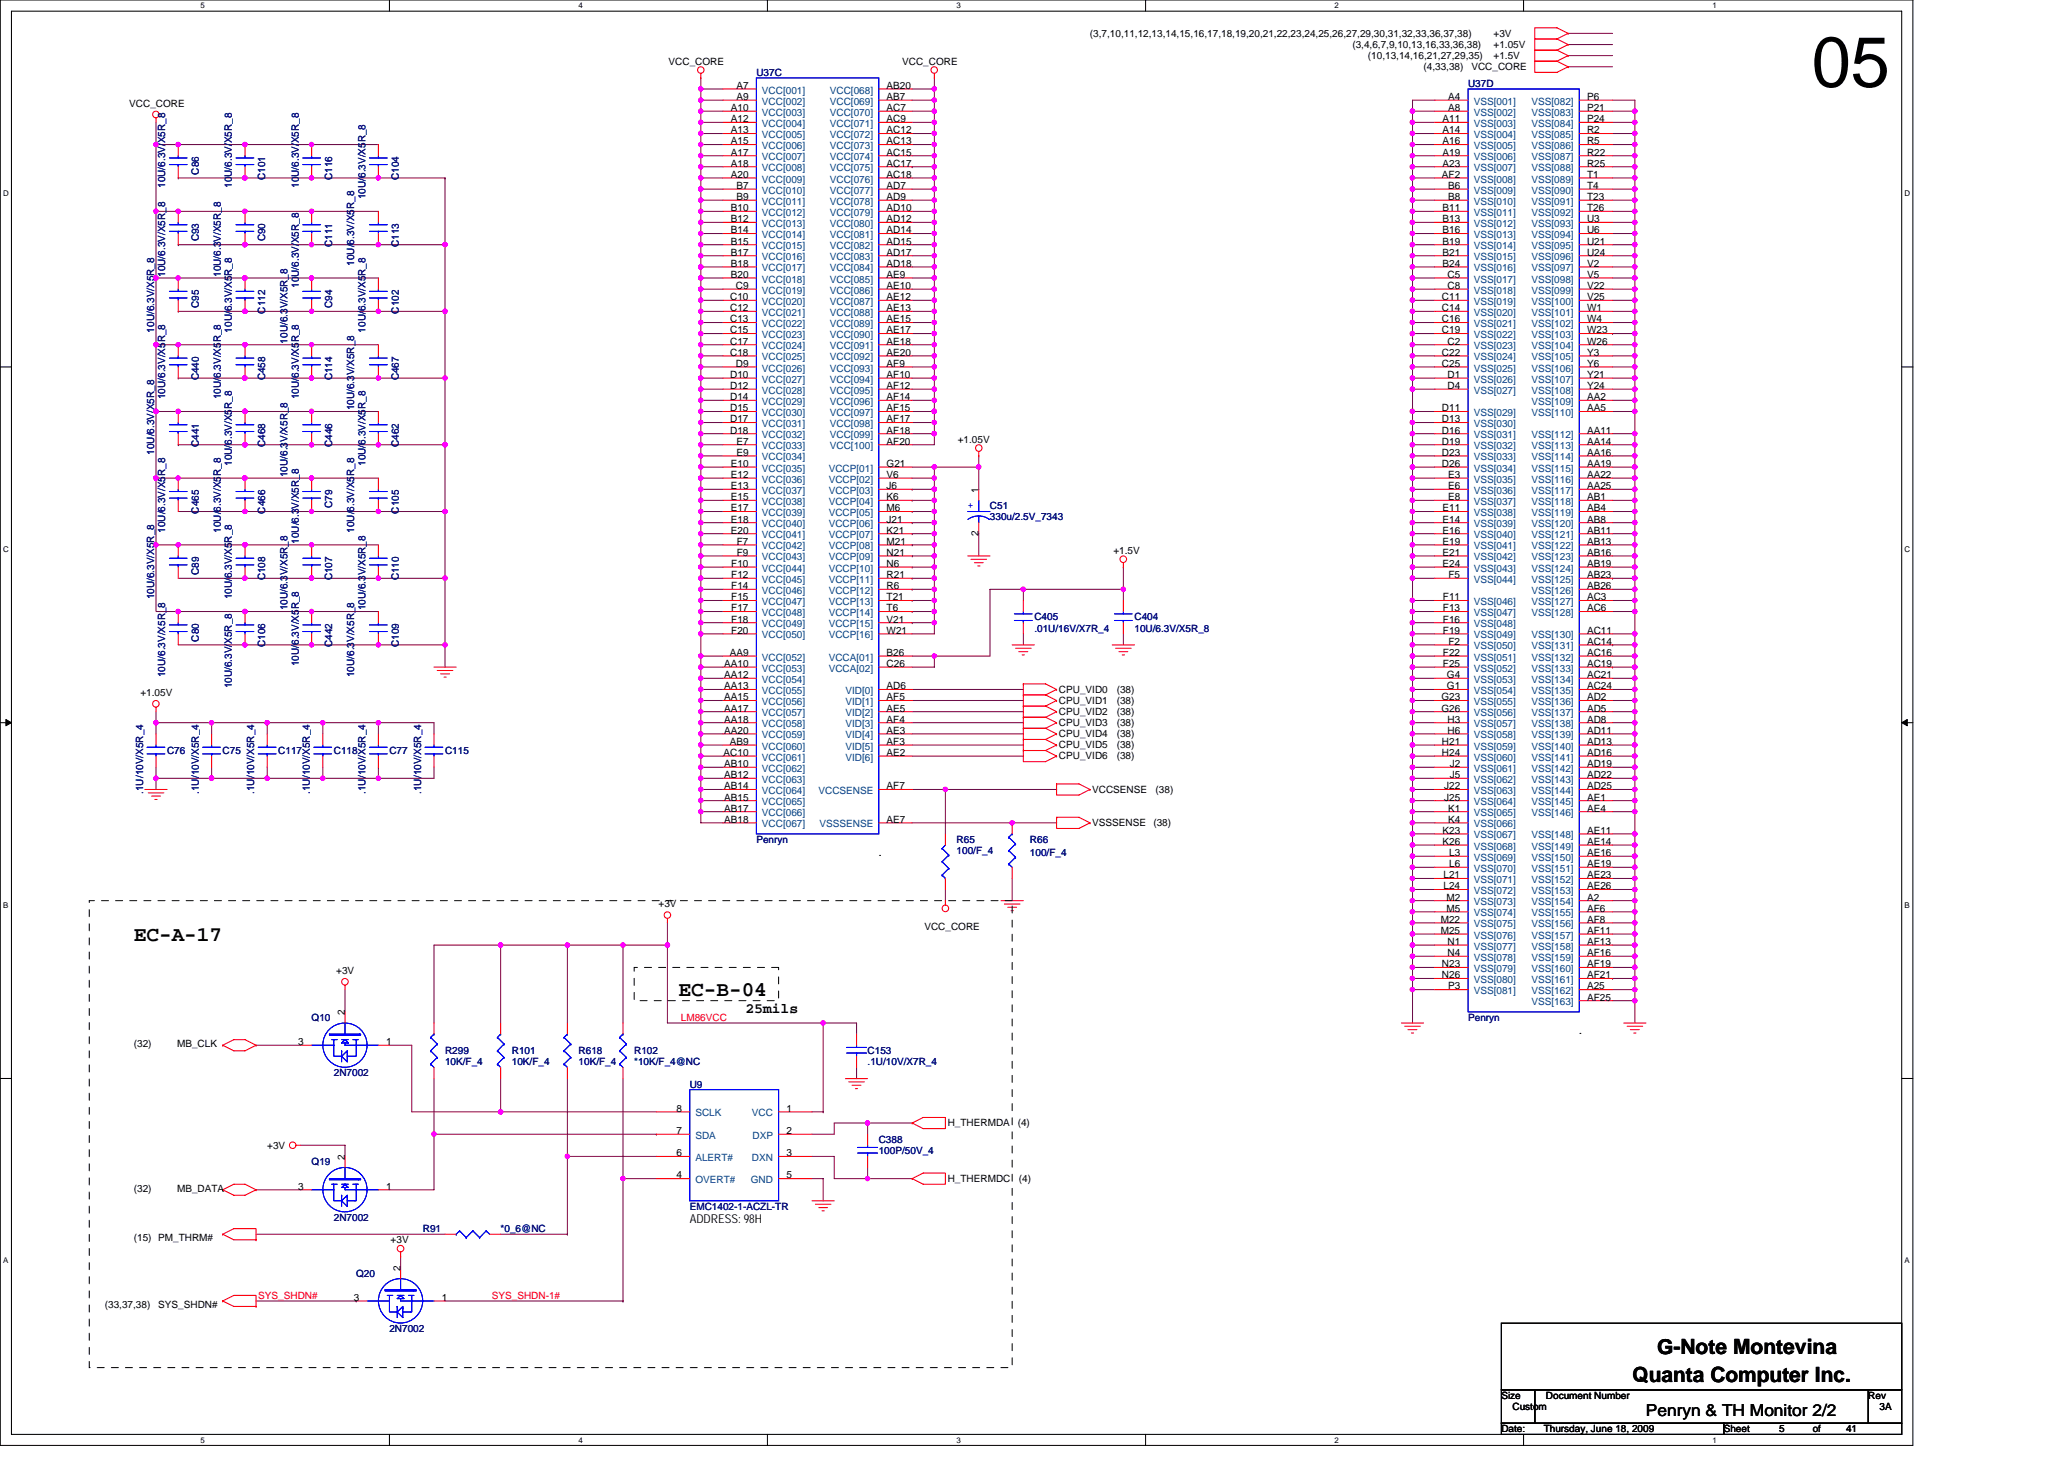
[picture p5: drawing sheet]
<svg xmlns="http://www.w3.org/2000/svg" width="297mm" height="210mm" viewBox="0 0 297 210" stroke-linecap="round" stroke-linejoin="round" font-family="sans-serif">
<defs><g id="words">
<text font-size="10.2" x="260.7" y="12.5">05</text>
<g font-size="3">
<text x="19.3" y="135.4">EC-A-17</text>
<text x="97.7" y="143.4">EC-B-04</text>
<text x="238.5" y="194.8">G-Note Montevina</text>
<text x="234.9" y="198.8">Quanta Computer Inc.</text>
</g>
<text font-size="2.4" x="236.9" y="203.8">Penryn &amp; TH Monitor 2/2</text>
<text font-size="2.1" x="107.3" y="145.8">25mils</text>
<text font-size="1.8" x="99.3" y="176.1">ADDRESS: 98H</text>
<g font-size="1.4">
<text x="156.9" y="5.3">(3,7,10,11,12,13,14,15,16,17,18,19,20,21,22,23,24,25,26,27,29,30,31,32,33,36,37,38)</text>
<text x="214.9" y="5.3">+3V</text>
<text x="96.2" y="9.3">VCC_CORE</text>
<text x="129.8" y="9.3">VCC_CORE</text>
<text x="194.6" y="6.9">(3,4,6,7,9,10,13,16,33,36,38)</text>
<text x="196.9" y="8.5">(10,13,14,16,21,27,29,35)</text>
<text x="204.9" y="10.1">(4,33,38)</text>
<text x="211.7" y="10.1">VCC_CORE</text>
<text x="214.9" y="6.9">+1.05V</text>
<text x="214.9" y="8.5">+1.5V</text>
<text x="18.6" y="15.4">VCC_CORE</text>
<text x="105.2" y="16">A10</text>
<text x="105.2" y="17.6">A12</text>
<text x="106" y="12.8">A7</text>
<text x="106" y="14.4">A9</text>
<text x="127.6" y="12.8">AB20</text>
<text x="127.6" y="14.4">AB7</text>
<text x="127.6" y="16">AC7</text>
<text x="127.6" y="17.6">AC9</text>
<text x="207.6" y="17.6">A11</text>
<text x="208.4" y="16">A8</text>
<text x="208.4" y="14.4">A4</text>
<text x="228.4" y="14.4">P6</text>
<text x="228.4" y="16">P21</text>
<text x="228.4" y="17.6">P24</text>
<text x="105.2" y="19.2">A13</text>
<text x="105.2" y="20.8">A15</text>
<text x="105.2" y="22.4">A17</text>
<text x="105.2" y="24">A18</text>
<text x="127.6" y="19.2">AC12</text>
<text x="127.6" y="20.8">AC13</text>
<text x="127.6" y="22.4">AC15</text>
<text x="127.6" y="24">AC17</text>
<text x="207.6" y="19.2">A14</text>
<text x="207.6" y="20.8">A16</text>
<text x="207.6" y="22.4">A19</text>
<text x="207.6" y="24">A23</text>
<text x="228.4" y="19.2">R2</text>
<text x="228.4" y="20.8">R5</text>
<text x="228.4" y="22.4">R22</text>
<text x="228.4" y="24">R25</text>
<text x="105.2" y="25.6">A20</text>
<text x="106" y="27.2">B7</text>
<text x="106" y="28.8">B9</text>
<text x="127.6" y="25.6">AC18</text>
<text x="127.6" y="27.2">AD7</text>
<text x="127.6" y="28.8">AD9</text>
<text x="207.5" y="25.6">AF2</text>
<text x="208.4" y="27.2">B6</text>
<text x="208.4" y="28.8">B8</text>
<text x="228.4" y="25.6">T1</text>
<text x="228.4" y="27.2">T4</text>
<text x="228.4" y="28.8">T23</text>
<text x="105.2" y="30.4">B10</text>
<text x="105.2" y="32">B12</text>
<text x="105.2" y="33.6">B14</text>
<text x="105.2" y="35.2">B15</text>
<text x="127.6" y="30.4">AD10</text>
<text x="127.6" y="32">AD12</text>
<text x="127.6" y="33.6">AD14</text>
<text x="127.6" y="35.2">AD15</text>
<text x="207.6" y="30.4">B11</text>
<text x="207.6" y="32">B13</text>
<text x="207.6" y="33.6">B16</text>
<text x="207.6" y="35.2">B19</text>
<text x="228.4" y="30.4">T26</text>
<text x="228.4" y="32">U3</text>
<text x="228.4" y="33.6">U6</text>
<text x="228.4" y="35.2">U21</text>
<text x="105.2" y="36.8">B17</text>
<text x="105.2" y="38.4">B18</text>
<text x="105.2" y="40">B20</text>
<text x="105.9" y="41.6">C9</text>
<text x="127.6" y="36.8">AD17</text>
<text x="127.6" y="38.4">AD18</text>
<text x="127.6" y="40">AE9</text>
<text x="127.6" y="41.6">AE10</text>
<text x="207.6" y="36.8">B21</text>
<text x="207.6" y="38.4">B24</text>
<text x="208.3" y="40">C5</text>
<text x="208.3" y="41.6">C8</text>
<text x="228.4" y="36.8">U24</text>
<text x="228.4" y="38.4">V2</text>
<text x="228.4" y="40">V5</text>
<text x="228.4" y="41.6">V22</text>
<text x="105.1" y="43.2">C10</text>
<text x="105.1" y="44.8">C12</text>
<text x="105.1" y="46.4">C13</text>
<text x="105.1" y="48">C15</text>
<text x="127.6" y="43.2">AE12</text>
<text x="127.6" y="44.8">AE13</text>
<text x="127.6" y="46.4">AE15</text>
<text x="127.6" y="48">AE17</text>
<text x="207.5" y="43.2">C11</text>
<text x="207.5" y="44.8">C14</text>
<text x="207.5" y="46.4">C16</text>
<text x="207.5" y="48">C19</text>
<text x="228.4" y="43.2">V25</text>
<text x="228.4" y="44.8">W1</text>
<text x="228.4" y="46.4">W4</text>
<text x="228.4" y="48">W23</text>
<text x="105.1" y="49.6">C17</text>
<text x="105.1" y="51.2">C18</text>
<text x="105.9" y="52.8">D9</text>
<text x="127.6" y="49.6">AE18</text>
<text x="127.6" y="51.2">AE20</text>
<text x="127.6" y="52.8">AF9</text>
<text x="207.5" y="51.2">C22</text>
<text x="207.5" y="52.8">C25</text>
<text x="208.3" y="49.6">C2</text>
<text x="228.4" y="49.6">W26</text>
<text x="228.4" y="51.2">Y3</text>
<text x="228.4" y="52.8">Y6</text>
<text x="105.1" y="54.4">D10</text>
<text x="105.1" y="56">D12</text>
<text x="105.1" y="57.6">D14</text>
<text x="105.1" y="59.2">D15</text>
<text x="127.6" y="54.4">AF10</text>
<text x="127.6" y="56">AF12</text>
<text x="127.6" y="57.6">AF14</text>
<text x="127.6" y="59.2">AF15</text>
<text x="207.5" y="59.2">D11</text>
<text x="208.3" y="54.4">D1</text>
<text x="208.3" y="56">D4</text>
<text x="228.4" y="54.4">Y21</text>
<text x="228.4" y="56">Y24</text>
<text x="228.4" y="57.6">AA2</text>
<text x="228.4" y="59.2">AA5</text>
<text x="105.1" y="60.8">D17</text>
<text x="105.1" y="62.4">D18</text>
<text x="106" y="64">E7</text>
<text x="106" y="65.6">E9</text>
<text x="127.6" y="60.8">AF17</text>
<text x="127.6" y="62.4">AF18</text>
<text x="127.6" y="64">AF20</text>
<text x="137.8" y="63.7">+1.05V</text>
<text x="207.5" y="60.8">D13</text>
<text x="207.5" y="62.4">D16</text>
<text x="207.5" y="64">D19</text>
<text x="207.5" y="65.6">D23</text>
<text x="228.4" y="62.4">AA11</text>
<text x="228.4" y="64">AA14</text>
<text x="228.4" y="65.6">AA16</text>
<text x="105.2" y="67.2">E10</text>
<text x="105.2" y="68.8">E12</text>
<text x="105.2" y="70.4">E13</text>
<text x="105.2" y="72">E15</text>
<text x="127.6" y="70.4">J6</text>
<text x="127.6" y="72">K6</text>
<text x="127.6" y="67.2">G21</text>
<text x="127.6" y="68.8">V6</text>
<text x="140.8" y="70.9" transform="rotate(-90 140.8 70.9)">1</text>
<text x="207.5" y="67.2">D26</text>
<text x="208.4" y="68.8">E3</text>
<text x="208.4" y="70.4">E6</text>
<text x="208.4" y="72">E8</text>
<text x="228.4" y="67.2">AA19</text>
<text x="228.4" y="68.8">AA22</text>
<text x="228.4" y="70.4">AA25</text>
<text x="228.4" y="72">AB1</text>
<text x="105.2" y="73.6">E17</text>
<text x="105.2" y="75.2">E18</text>
<text x="105.2" y="76.8">E20</text>
<text x="127.6" y="73.6">M6</text>
<text x="127.6" y="75.2">J21</text>
<text x="127.6" y="76.8">K21</text>
<text x="140.8" y="77.2" transform="rotate(-90 140.8 77.2)">2</text>
<text x="207.6" y="73.6">E11</text>
<text x="207.6" y="75.2">E14</text>
<text x="207.6" y="76.8">E16</text>
<text x="228.4" y="73.6">AB4</text>
<text x="228.4" y="75.2">AB8</text>
<text x="228.4" y="76.8">AB11</text>
<text x="105.2" y="81.6">F10</text>
<text x="105.2" y="83.2">F12</text>
<text x="106" y="78.4">F7</text>
<text x="106" y="80">F9</text>
<text x="127.6" y="78.4">M21</text>
<text x="127.6" y="80">N21</text>
<text x="127.6" y="81.6">N6</text>
<text x="127.6" y="83.2">R21</text>
<text x="160.2" y="79.7">+1.5V</text>
<text x="207.6" y="78.4">E19</text>
<text x="207.6" y="80">E21</text>
<text x="207.6" y="81.6">E24</text>
<text x="208.5" y="83.2">F5</text>
<text x="228.4" y="78.4">AB13</text>
<text x="228.4" y="80">AB16</text>
<text x="228.4" y="81.6">AB19</text>
<text x="228.4" y="83.2">AB23</text>
<text x="105.2" y="84.8">F14</text>
<text x="105.2" y="86.4">F15</text>
<text x="105.2" y="88">F17</text>
<text x="105.2" y="89.6">F18</text>
<text x="127.6" y="84.8">R6</text>
<text x="127.6" y="86.4">T21</text>
<text x="127.6" y="88">T6</text>
<text x="127.6" y="89.6">V21</text>
<text x="207.7" y="86.4">F11</text>
<text x="207.7" y="88">F13</text>
<text x="207.7" y="89.6">F16</text>
<text x="228.4" y="84.8">AB26</text>
<text x="228.4" y="86.4">AC3</text>
<text x="228.4" y="88">AC6</text>
<text x="104.2" y="96">AA10</text>
<text x="105" y="94.4">AA9</text>
<text x="105.2" y="91.2">F20</text>
<text x="127.6" y="94.4">B26</text>
<text x="127.6" y="91.2">W21</text>
<text x="127.6" y="96">C26</text>
<text x="207.7" y="91.2">F19</text>
<text x="207.7" y="94.4">F22</text>
<text x="207.7" y="96">F25</text>
<text x="208.5" y="92.8">F2</text>
<text x="228.4" y="91.2">AC11</text>
<text x="228.4" y="92.8">AC14</text>
<text x="228.4" y="94.4">AC16</text>
<text x="228.4" y="96">AC19</text>
<text x="20.2" y="100.2">+1.05V</text>
<text x="104.2" y="97.6">AA12</text>
<text x="104.2" y="99.2">AA13</text>
<text x="104.2" y="100.8">AA15</text>
<text x="127.6" y="99.2">AD6</text>
<text x="127.6" y="100.8">AF5</text>
<text x="152.4" y="99.7">CPU_VID0</text>
<text x="152.4" y="101.3">CPU_VID1</text>
<text x="160.7" y="99.7">(38)</text>
<text x="160.7" y="101.3">(38)</text>
<text x="207.4" y="100.8">G23</text>
<text x="208.2" y="97.6">G4</text>
<text x="208.2" y="99.2">G1</text>
<text x="228.4" y="97.6">AC21</text>
<text x="228.4" y="99.2">AC24</text>
<text x="228.4" y="100.8">AD2</text>
<text x="104.2" y="102.4">AA17</text>
<text x="104.2" y="104">AA18</text>
<text x="104.2" y="105.6">AA20</text>
<text x="105" y="107.2">AB9</text>
<text x="127.6" y="102.4">AE5</text>
<text x="127.6" y="104">AF4</text>
<text x="127.6" y="105.6">AE3</text>
<text x="127.6" y="107.2">AF3</text>
<text x="152.4" y="102.9">CPU_VID2</text>
<text x="152.4" y="104.5">CPU_VID3</text>
<text x="152.4" y="106.1">CPU_VID4</text>
<text x="152.4" y="107.7">CPU_VID5</text>
<text x="160.7" y="102.9">(38)</text>
<text x="160.7" y="104.5">(38)</text>
<text x="160.7" y="106.1">(38)</text>
<text x="160.7" y="107.7">(38)</text>
<text x="207.4" y="102.4">G26</text>
<text x="207.5" y="107.2">H21</text>
<text x="208.3" y="104">H3</text>
<text x="208.3" y="105.6">H6</text>
<text x="228.4" y="102.4">AD5</text>
<text x="228.4" y="104">AD8</text>
<text x="228.4" y="105.6">AD11</text>
<text x="228.4" y="107.2">AD13</text>
<text x="104.1" y="108.8">AC10</text>
<text x="104.2" y="110.4">AB10</text>
<text x="104.2" y="112">AB12</text>
<text x="104.2" y="113.6">AB14</text>
<text x="127.6" y="108.8">AE2</text>
<text x="127.6" y="113.6">AF7</text>
<text x="152.4" y="109.3">CPU_VID6</text>
<text x="160.7" y="109.3">(38)</text>
<text x="207.5" y="108.8">H24</text>
<text x="207.8" y="113.6">J22</text>
<text x="208.6" y="110.4">J2</text>
<text x="208.6" y="112">J5</text>
<text x="228.4" y="108.8">AD16</text>
<text x="228.4" y="110.4">AD19</text>
<text x="228.4" y="112">AD22</text>
<text x="228.4" y="113.6">AD25</text>
<text x="104.2" y="115.2">AB15</text>
<text x="104.2" y="116.8">AB17</text>
<text x="104.2" y="118.4">AB18</text>
<text x="127.6" y="118.4">AE7</text>
<text x="157.2" y="114.1">VCCSENSE</text>
<text x="157.2" y="118.9">VSSSENSE</text>
<text x="166" y="118.9">(38)</text>
<text x="166.3" y="114.1">(38)</text>
<text x="207.6" y="120">K23</text>
<text x="207.8" y="115.2">J25</text>
<text x="208.4" y="116.8">K1</text>
<text x="208.4" y="118.4">K4</text>
<text x="228.4" y="120">AE11</text>
<text x="228.4" y="115.2">AE1</text>
<text x="228.4" y="116.8">AE4</text>
<text x="126.5" y="123.2">.</text>
<text x="207.6" y="121.6">K26</text>
<text x="208.6" y="123.2">L3</text>
<text x="208.6" y="124.8">L6</text>
<text x="228.4" y="124.8">AE19</text>
<text x="228.4" y="121.6">AE14</text>
<text x="228.4" y="123.2">AE16</text>
<text x="94.8" y="130.6">+3V</text>
<text x="207.7" y="126.4">L21</text>
<text x="207.7" y="128">L24</text>
<text x="208.1" y="129.6">M2</text>
<text x="208.1" y="131.2">M5</text>
<text x="228.4" y="131.2">AF6</text>
<text x="228.4" y="129.6">A2</text>
<text x="228.4" y="128">AE26</text>
<text x="228.4" y="126.4">AE23</text>
<text x="133" y="133.8">VCC_CORE</text>
<text x="207.3" y="132.8">M22</text>
<text x="207.3" y="134.4">M25</text>
<text x="208.3" y="136">N1</text>
<text x="208.3" y="137.6">N4</text>
<text x="228.4" y="137.6">AF16</text>
<text x="228.4" y="136">AF13</text>
<text x="228.4" y="134.4">AF11</text>
<text x="228.4" y="132.8">AF8</text>
<text x="48.4" y="140.2">+3V</text>
<text x="207.5" y="139.2">N23</text>
<text x="207.5" y="140.8">N26</text>
<text x="208.4" y="142.4">P3</text>
<text x="228.4" y="142.4">A25</text>
<text x="228.4" y="140.8">AF21</text>
<text x="228.4" y="139.2">AF19</text>
<text x="228.4" y="144">AF25</text>
<text x="49.6" y="146.1" transform="rotate(-90 49.6 146.1)">2</text>
<text x="227.3" y="148.8">.</text>
<text x="19.3" y="150.7">(32)</text>
<text x="25.5" y="150.7">MB_CLK</text>
<text x="42.9" y="150.4">3</text>
<text x="55.6" y="150.4">1</text>
<text x="97.3" y="160">8</text>
<text x="113.2" y="160">1</text>
<text x="38.5" y="165.3">+3V</text>
<text x="49.6" y="166.9" transform="rotate(-90 49.6 166.9)">2</text>
<text x="97.3" y="163.2">7</text>
<text x="97.3" y="166.4">6</text>
<text x="113.2" y="163.2">2</text>
<text x="113.2" y="166.4">3</text>
<text x="136.4" y="162.1">H_THERMDA</text>
<text x="146.5" y="162.1">(4)</text>
<text x="19.3" y="171.6">(32)</text>
<text x="25.5" y="171.6">MB_DATA</text>
<text x="42.9" y="171.2">3</text>
<text x="55.6" y="171.2">1</text>
<text x="97.3" y="169.6">4</text>
<text x="113.2" y="169.6">5</text>
<text x="136.4" y="170.1">H_THERMDC</text>
<text x="146.6" y="170.1">(4)</text>
<text x="19.3" y="178.6">(15) PM_THRM#</text>
<text x="56.2" y="178.9">+3V</text>
<text x="57.6" y="182.9" transform="rotate(-90 57.6 182.9)">2</text>
<text x="15.1" y="188.2">(33,37,38)</text>
<text x="22.8" y="188.2">SYS_SHDN#</text>
<text x="50.9" y="187.2">3</text>
<text x="63.6" y="187.2">1</text>
<text x="216.1" y="201.3">Size</text>
<text x="217.7" y="202.9">Custom</text>
<text x="222.5" y="201.3">Document Number</text>
<text x="268.9" y="201.3">Rev</text>
<text x="270.5" y="202.9">3A</text>
<text x="216.1" y="206.1">Date:</text>
<text x="222.2" y="206.1">Thursday, June 18, 2009</text>
<text x="248.1" y="206.1">Sheet</text>
<text x="256.1" y="206.1">5</text>
<text x="260.9" y="206.1">of</text>
<text x="265.7" y="206.1">41</text>
</g>
<g font-size="1.4" fill="#000080">
<text x="108.9" y="10.9">U37C</text>
<text x="211.3" y="12.5">U37D</text>
<text x="23.8" y="27.1" transform="rotate(-90 23.8 27.1)">10U/6.3V/X5R_8</text>
<text x="28.6" y="25.1" transform="rotate(-90 28.6 25.1)">C86</text>
<text x="33.4" y="27.1" transform="rotate(-90 33.4 27.1)">10U/6.3V/X5R_8</text>
<text x="38.2" y="25.9" transform="rotate(-90 38.2 25.9)">C101</text>
<text x="43" y="27.1" transform="rotate(-90 43 27.1)">10U/6.3V/X5R_8</text>
<text x="47.8" y="25.9" transform="rotate(-90 47.8 25.9)">C116</text>
<text x="52.6" y="28.7" transform="rotate(-90 52.6 28.7)">10U/6.3V/X5R_8</text>
<text x="57.4" y="25.9" transform="rotate(-90 57.4 25.9)">C104</text>
<text x="28.6" y="34.7" transform="rotate(-90 28.6 34.7)">C93</text>
<text x="38.2" y="34.7" transform="rotate(-90 38.2 34.7)">C90</text>
<text x="47.8" y="35.5" transform="rotate(-90 47.8 35.5)">C111</text>
<text x="57.4" y="35.5" transform="rotate(-90 57.4 35.5)">C113</text>
<text x="23.8" y="39.9" transform="rotate(-90 23.8 39.9)">10U/6.3V/X5R_8</text>
<text x="31.8" y="39.9" transform="rotate(-90 31.8 39.9)">10U/6.3V/X5R_8</text>
<text x="43" y="41.4" transform="rotate(-90 43 41.4)">10U/6.3V/X5R_8</text>
<text x="51" y="38.2" transform="rotate(-90 51 38.2)">10U/6.3V/X5R_8</text>
<text x="22.2" y="47.9" transform="rotate(-90 22.2 47.9)">10U/6.3V/X5R_8</text>
<text x="28.6" y="44.3" transform="rotate(-90 28.6 44.3)">C95</text>
<text x="33.4" y="47.9" transform="rotate(-90 33.4 47.9)">10U/6.3V/X5R_8</text>
<text x="38.2" y="45.1" transform="rotate(-90 38.2 45.1)">C112</text>
<text x="47.8" y="44.3" transform="rotate(-90 47.8 44.3)">C94</text>
<text x="52.6" y="47.9" transform="rotate(-90 52.6 47.9)">10U/6.3V/X5R_8</text>
<text x="57.4" y="45.1" transform="rotate(-90 57.4 45.1)">C102</text>
<text x="41.4" y="49.4" transform="rotate(-90 41.4 49.4)">10U/6.3V/X5R_8</text>
<text x="23.8" y="57.4" transform="rotate(-90 23.8 57.4)">10U/6.3V/X5R_8</text>
<text x="28.6" y="54.7" transform="rotate(-90 28.6 54.7)">C440</text>
<text x="31.8" y="57.4" transform="rotate(-90 31.8 57.4)">10U/6.3V/X5R_8</text>
<text x="38.2" y="54.7" transform="rotate(-90 38.2 54.7)">C458</text>
<text x="43" y="57.4" transform="rotate(-90 43 57.4)">10U/6.3V/X5R_8</text>
<text x="47.8" y="54.7" transform="rotate(-90 47.8 54.7)">C114</text>
<text x="51" y="59.1" transform="rotate(-90 51 59.1)">10U/6.3V/X5R_8</text>
<text x="57.4" y="54.7" transform="rotate(-90 57.4 54.7)">C467</text>
<text x="22.2" y="65.4" transform="rotate(-90 22.2 65.4)">10U/6.3V/X5R_8</text>
<text x="28.6" y="64.3" transform="rotate(-90 28.6 64.3)">C441</text>
<text x="38.2" y="64.3" transform="rotate(-90 38.2 64.3)">C468</text>
<text x="47.8" y="64.3" transform="rotate(-90 47.8 64.3)">C446</text>
<text x="57.4" y="64.3" transform="rotate(-90 57.4 64.3)">C462</text>
<text x="33.4" y="67.1" transform="rotate(-90 33.4 67.1)">10U/6.3V/X5R_8</text>
<text x="41.4" y="68.7" transform="rotate(-90 41.4 68.7)">10U/6.3V/X5R_8</text>
<text x="52.6" y="67.1" transform="rotate(-90 52.6 67.1)">10U/6.3V/X5R_8</text>
<text x="23.8" y="76.7" transform="rotate(-90 23.8 76.7)">10U/6.3V/X5R_8</text>
<text x="28.6" y="73.9" transform="rotate(-90 28.6 73.9)">C465</text>
<text x="31.8" y="76.7" transform="rotate(-90 31.8 76.7)">10U/6.3V/X5R_8</text>
<text x="38.2" y="73.9" transform="rotate(-90 38.2 73.9)">C466</text>
<text x="47.8" y="73.1" transform="rotate(-90 47.8 73.1)">C79</text>
<text x="51" y="76.7" transform="rotate(-90 51 76.7)">10U/6.3V/X5R_8</text>
<text x="57.4" y="73.9" transform="rotate(-90 57.4 73.9)">C105</text>
<text x="142.5" y="73.3">C51</text>
<text x="142.5" y="74.9">330u/2.5V_7343</text>
<text x="28.6" y="82.7" transform="rotate(-90 28.6 82.7)">C89</text>
<text x="38.2" y="83.5" transform="rotate(-90 38.2 83.5)">C108</text>
<text x="43" y="78.3" transform="rotate(-90 43 78.3)">10U/6.3V/X5R_8</text>
<text x="47.8" y="83.5" transform="rotate(-90 47.8 83.5)">C107</text>
<text x="57.4" y="83.5" transform="rotate(-90 57.4 83.5)">C110</text>
<text x="22.2" y="86.3" transform="rotate(-90 22.2 86.3)">10U/6.3V/X5R_8</text>
<text x="33.4" y="86.3" transform="rotate(-90 33.4 86.3)">10U/6.3V/X5R_8</text>
<text x="41.4" y="87.9" transform="rotate(-90 41.4 87.9)">10U/6.3V/X5R_8</text>
<text x="52.6" y="87.9" transform="rotate(-90 52.6 87.9)">10U/6.3V/X5R_8</text>
<text x="148.9" y="89.3">C405</text>
<text x="163.3" y="89.3">C404</text>
<text x="28.6" y="92.4" transform="rotate(-90 28.6 92.4)">C80</text>
<text x="38.2" y="93.1" transform="rotate(-90 38.2 93.1)">C106</text>
<text x="43" y="95.9" transform="rotate(-90 43 95.9)">10U/6.3V/X5R_8</text>
<text x="47.8" y="93.1" transform="rotate(-90 47.8 93.1)">C442</text>
<text x="57.4" y="93.1" transform="rotate(-90 57.4 93.1)">C109</text>
<text x="148.9" y="90.9">.01U/16V/X7R_4</text>
<text x="163.3" y="90.9">10U/6.3V/X5R_8</text>
<text x="23.8" y="97.5" transform="rotate(-90 23.8 97.5)">10U/6.3V/X5R_8</text>
<text x="33.4" y="99.1" transform="rotate(-90 33.4 99.1)">10U/6.3V/X5R_8</text>
<text x="51" y="97.5" transform="rotate(-90 51 97.5)">10U/6.3V/X5R_8</text>
<text x="24" y="108.5">C76</text>
<text x="32" y="108.5">C75</text>
<text x="40" y="108.5">C117</text>
<text x="48" y="108.5">C118</text>
<text x="56" y="108.5">C77</text>
<text x="64" y="108.5">C115</text>
<text x="20.6" y="114.3" transform="rotate(-90 20.6 114.3)">.1U/10V/X5R_4</text>
<text x="28.6" y="114.3" transform="rotate(-90 28.6 114.3)">.1U/10V/X5R_4</text>
<text x="36.6" y="114.3" transform="rotate(-90 36.6 114.3)">.1U/10V/X5R_4</text>
<text x="44.6" y="114.3" transform="rotate(-90 44.6 114.3)">.1U/10V/X5R_4</text>
<text x="52.6" y="114.3" transform="rotate(-90 52.6 114.3)">.1U/10V/X5R_4</text>
<text x="60.6" y="114.3" transform="rotate(-90 60.6 114.3)">.1U/10V/X5R_4</text>
<text x="108.9" y="121.3">Penryn</text>
<text x="137.7" y="121.3">R65</text>
<text x="137.7" y="122.9">100/F_4</text>
<text x="148.2" y="121.3">R66</text>
<text x="148.2" y="123.2">100/F_4</text>
<text x="44.8" y="146.9">Q10</text>
<text x="211.3" y="146.9">Penryn</text>
<text x="48" y="154.9">2N7002</text>
<text x="64" y="151.7">R299</text>
<text x="64" y="153.3">10K/F_4</text>
<text x="73.7" y="151.7">R101</text>
<text x="73.7" y="153.3">10K/F_4</text>
<text x="83.3" y="151.7">R618</text>
<text x="83.3" y="153.3">10K/F_4</text>
<text x="91.3" y="151.7">R102</text>
<text x="91.3" y="153.3">*10K/F_4@NC</text>
<text x="124.9" y="151.7">C153</text>
<text x="124.9" y="153.3">.1U/10V/X7R_4</text>
<text x="99.3" y="156.5">U9</text>
<text x="44.8" y="167.7">Q19</text>
<text x="126.5" y="164.5">C388</text>
<text x="126.5" y="166.1">100P/50V_4</text>
<text x="48" y="175.7">2N7002</text>
<text x="60.9" y="177.3">R91</text>
<text x="72" y="177.3">*0_6@NC</text>
<text x="99.3" y="174.1">EMC1402-1-ACZL-TR</text>
<text x="51.3" y="183.7">Q20</text>
<text x="56" y="191.7">2N7002</text>
</g>
<g font-size="1.4" fill="#004080">
<text x="109.7" y="13.5">VCC[001]</text>
<text x="109.7" y="15.1">VCC[002]</text>
<text x="109.7" y="16.7">VCC[003]</text>
<text x="119.4" y="13.5">VCC[068]</text>
<text x="119.4" y="15.1">VCC[069]</text>
<text x="119.4" y="16.7">VCC[070]</text>
<text x="212.1" y="16.7">VSS[002]</text>
<text x="212.1" y="15.1">VSS[001]</text>
<text x="220.4" y="15.1">VSS[082]</text>
<text x="220.4" y="16.7">VSS[083]</text>
<text x="109.7" y="18.3">VCC[004]</text>
<text x="109.7" y="19.9">VCC[005]</text>
<text x="109.7" y="21.5">VCC[006]</text>
<text x="109.7" y="23.1">VCC[007]</text>
<text x="119.4" y="18.3">VCC[071]</text>
<text x="119.4" y="19.9">VCC[072]</text>
<text x="119.4" y="21.5">VCC[073]</text>
<text x="119.4" y="23.1">VCC[074]</text>
<text x="212.1" y="18.3">VSS[003]</text>
<text x="212.1" y="19.9">VSS[004]</text>
<text x="212.1" y="21.5">VSS[005]</text>
<text x="212.1" y="23.1">VSS[006]</text>
<text x="220.4" y="18.3">VSS[084]</text>
<text x="220.4" y="19.9">VSS[085]</text>
<text x="220.4" y="21.5">VSS[086]</text>
<text x="220.4" y="23.1">VSS[087]</text>
<text x="109.7" y="24.7">VCC[008]</text>
<text x="109.7" y="26.3">VCC[009]</text>
<text x="109.7" y="27.9">VCC[010]</text>
<text x="109.7" y="29.5">VCC[011]</text>
<text x="119.4" y="24.7">VCC[075]</text>
<text x="119.4" y="26.3">VCC[076]</text>
<text x="119.4" y="27.9">VCC[077]</text>
<text x="119.4" y="29.5">VCC[078]</text>
<text x="212.1" y="24.7">VSS[007]</text>
<text x="212.1" y="26.3">VSS[008]</text>
<text x="212.1" y="27.9">VSS[009]</text>
<text x="212.1" y="29.5">VSS[010]</text>
<text x="220.4" y="24.7">VSS[088]</text>
<text x="220.4" y="26.3">VSS[089]</text>
<text x="220.4" y="27.9">VSS[090]</text>
<text x="220.4" y="29.5">VSS[091]</text>
<text x="109.7" y="31.1">VCC[012]</text>
<text x="109.7" y="32.7">VCC[013]</text>
<text x="109.7" y="34.3">VCC[014]</text>
<text x="109.7" y="35.9">VCC[015]</text>
<text x="119.4" y="31.1">VCC[079]</text>
<text x="119.4" y="32.7">VCC[080]</text>
<text x="119.4" y="34.3">VCC[081]</text>
<text x="119.4" y="35.9">VCC[082]</text>
<text x="212.1" y="31.1">VSS[011]</text>
<text x="212.1" y="32.7">VSS[012]</text>
<text x="212.1" y="34.3">VSS[013]</text>
<text x="212.1" y="35.9">VSS[014]</text>
<text x="220.4" y="31.1">VSS[092]</text>
<text x="220.4" y="32.7">VSS[093]</text>
<text x="220.4" y="34.3">VSS[094]</text>
<text x="220.4" y="35.9">VSS[095]</text>
<text x="109.7" y="37.5">VCC[016]</text>
<text x="109.7" y="39.1">VCC[017]</text>
<text x="109.7" y="40.7">VCC[018]</text>
<text x="119.4" y="37.5">VCC[083]</text>
<text x="119.4" y="39.1">VCC[084]</text>
<text x="119.4" y="40.7">VCC[085]</text>
<text x="212.1" y="37.5">VSS[015]</text>
<text x="212.1" y="39.1">VSS[016]</text>
<text x="212.1" y="40.7">VSS[017]</text>
<text x="220.4" y="37.5">VSS[096]</text>
<text x="220.4" y="39.1">VSS[097]</text>
<text x="220.4" y="40.7">VSS[098]</text>
<text x="109.7" y="42.3">VCC[019]</text>
<text x="109.7" y="43.9">VCC[020]</text>
<text x="109.7" y="45.5">VCC[021]</text>
<text x="109.7" y="47.1">VCC[022]</text>
<text x="119.4" y="42.3">VCC[086]</text>
<text x="119.4" y="43.9">VCC[087]</text>
<text x="119.4" y="45.5">VCC[088]</text>
<text x="119.4" y="47.1">VCC[089]</text>
<text x="212.1" y="42.3">VSS[018]</text>
<text x="212.1" y="43.9">VSS[019]</text>
<text x="212.1" y="45.5">VSS[020]</text>
<text x="212.1" y="47.1">VSS[021]</text>
<text x="220.4" y="42.3">VSS[099]</text>
<text x="220.4" y="43.9">VSS[100]</text>
<text x="220.4" y="45.5">VSS[101]</text>
<text x="220.4" y="47.1">VSS[102]</text>
<text x="109.7" y="48.7">VCC[023]</text>
<text x="109.7" y="50.3">VCC[024]</text>
<text x="109.7" y="51.9">VCC[025]</text>
<text x="109.7" y="53.5">VCC[026]</text>
<text x="119.4" y="48.7">VCC[090]</text>
<text x="119.4" y="50.3">VCC[091]</text>
<text x="119.4" y="51.9">VCC[092]</text>
<text x="119.4" y="53.5">VCC[093]</text>
<text x="212.1" y="48.7">VSS[022]</text>
<text x="212.1" y="50.3">VSS[023]</text>
<text x="212.1" y="51.9">VSS[024]</text>
<text x="212.1" y="53.5">VSS[025]</text>
<text x="220.4" y="48.7">VSS[103]</text>
<text x="220.4" y="50.3">VSS[104]</text>
<text x="220.4" y="51.9">VSS[105]</text>
<text x="220.4" y="53.5">VSS[106]</text>
<text x="109.7" y="55.1">VCC[027]</text>
<text x="109.7" y="56.7">VCC[028]</text>
<text x="109.7" y="58.3">VCC[029]</text>
<text x="109.7" y="59.9">VCC[030]</text>
<text x="119.4" y="55.1">VCC[094]</text>
<text x="119.4" y="56.7">VCC[095]</text>
<text x="119.4" y="58.3">VCC[096]</text>
<text x="119.4" y="59.9">VCC[097]</text>
<text x="212.1" y="55.1">VSS[026]</text>
<text x="212.1" y="56.7">VSS[027]</text>
<text x="212.1" y="59.9">VSS[029]</text>
<text x="220.4" y="55.1">VSS[107]</text>
<text x="220.4" y="56.7">VSS[108]</text>
<text x="220.4" y="58.3">VSS[109]</text>
<text x="220.4" y="59.9">VSS[110]</text>
<text x="109.7" y="61.5">VCC[031]</text>
<text x="109.7" y="63.1">VCC[032]</text>
<text x="109.7" y="64.7">VCC[033]</text>
<text x="119.4" y="61.5">VCC[098]</text>
<text x="119.4" y="63.1">VCC[099]</text>
<text x="119.4" y="64.7">VCC[100]</text>
<text x="212.1" y="61.5">VSS[030]</text>
<text x="212.1" y="63.1">VSS[031]</text>
<text x="212.1" y="64.7">VSS[032]</text>
<text x="220.4" y="63.1">VSS[112]</text>
<text x="220.4" y="64.7">VSS[113]</text>
<text x="109.7" y="66.3">VCC[034]</text>
<text x="109.7" y="67.9">VCC[035]</text>
<text x="109.7" y="69.5">VCC[036]</text>
<text x="109.7" y="71.1">VCC[037]</text>
<text x="119.3" y="71.1">VCCP[03]</text>
<text x="119.3" y="67.9">VCCP[01]</text>
<text x="119.3" y="69.5">VCCP[02]</text>
<text x="212.1" y="66.3">VSS[033]</text>
<text x="212.1" y="67.9">VSS[034]</text>
<text x="212.1" y="69.5">VSS[035]</text>
<text x="212.1" y="71.1">VSS[036]</text>
<text x="220.4" y="66.3">VSS[114]</text>
<text x="220.4" y="67.9">VSS[115]</text>
<text x="220.4" y="69.5">VSS[116]</text>
<text x="220.4" y="71.1">VSS[117]</text>
<text x="109.7" y="72.7">VCC[038]</text>
<text x="109.7" y="74.3">VCC[039]</text>
<text x="109.7" y="75.9">VCC[040]</text>
<text x="109.7" y="77.5">VCC[041]</text>
<text x="119.3" y="72.7">VCCP[04]</text>
<text x="119.3" y="74.3">VCCP[05]</text>
<text x="119.3" y="75.9">VCCP[06]</text>
<text x="119.3" y="77.5">VCCP[07]</text>
<text x="212.1" y="72.7">VSS[037]</text>
<text x="212.1" y="74.3">VSS[038]</text>
<text x="212.1" y="75.9">VSS[039]</text>
<text x="212.1" y="77.5">VSS[040]</text>
<text x="220.4" y="72.7">VSS[118]</text>
<text x="220.4" y="74.3">VSS[119]</text>
<text x="220.4" y="75.9">VSS[120]</text>
<text x="220.4" y="77.5">VSS[121]</text>
<text x="109.7" y="79.1">VCC[042]</text>
<text x="109.7" y="80.7">VCC[043]</text>
<text x="109.7" y="82.3">VCC[044]</text>
<text x="109.7" y="83.9">VCC[045]</text>
<text x="119.3" y="79.1">VCCP[08]</text>
<text x="119.3" y="80.7">VCCP[09]</text>
<text x="119.3" y="82.3">VCCP[10]</text>
<text x="119.3" y="83.9">VCCP[11]</text>
<text x="212.1" y="79.1">VSS[041]</text>
<text x="212.1" y="80.7">VSS[042]</text>
<text x="212.1" y="82.3">VSS[043]</text>
<text x="212.1" y="83.9">VSS[044]</text>
<text x="220.4" y="79.1">VSS[122]</text>
<text x="220.4" y="80.7">VSS[123]</text>
<text x="220.4" y="82.3">VSS[124]</text>
<text x="220.4" y="83.9">VSS[125]</text>
<text x="109.7" y="85.5">VCC[046]</text>
<text x="109.7" y="87.1">VCC[047]</text>
<text x="109.7" y="88.7">VCC[048]</text>
<text x="119.3" y="85.5">VCCP[12]</text>
<text x="119.3" y="87.1">VCCP[13]</text>
<text x="119.3" y="88.7">VCCP[14]</text>
<text x="212.1" y="87.1">VSS[046]</text>
<text x="212.1" y="88.7">VSS[047]</text>
<text x="220.4" y="85.5">VSS[126]</text>
<text x="220.4" y="87.1">VSS[127]</text>
<text x="220.4" y="88.7">VSS[128]</text>
<text x="109.7" y="90.3">VCC[049]</text>
<text x="109.7" y="91.9">VCC[050]</text>
<text x="109.7" y="95.1">VCC[052]</text>
<text x="119.3" y="95.1">VCCA[01]</text>
<text x="119.3" y="90.3">VCCP[15]</text>
<text x="119.3" y="91.9">VCCP[16]</text>
<text x="212.1" y="90.3">VSS[048]</text>
<text x="212.1" y="91.9">VSS[049]</text>
<text x="212.1" y="93.5">VSS[050]</text>
<text x="212.1" y="95.1">VSS[051]</text>
<text x="220.4" y="91.9">VSS[130]</text>
<text x="220.4" y="93.5">VSS[131]</text>
<text x="220.4" y="95.1">VSS[132]</text>
<text x="109.7" y="96.7">VCC[053]</text>
<text x="109.7" y="98.3">VCC[054]</text>
<text x="109.7" y="99.9">VCC[055]</text>
<text x="109.7" y="101.5">VCC[056]</text>
<text x="119.3" y="96.7">VCCA[02]</text>
<text x="121.7" y="99.9">VID[0]</text>
<text x="121.7" y="101.5">VID[1]</text>
<text x="212.1" y="96.7">VSS[052]</text>
<text x="212.1" y="98.3">VSS[053]</text>
<text x="212.1" y="99.9">VSS[054]</text>
<text x="212.1" y="101.5">VSS[055]</text>
<text x="220.4" y="96.7">VSS[133]</text>
<text x="220.4" y="98.3">VSS[134]</text>
<text x="220.4" y="99.9">VSS[135]</text>
<text x="220.4" y="101.5">VSS[136]</text>
<text x="109.7" y="103.1">VCC[057]</text>
<text x="109.7" y="104.7">VCC[058]</text>
<text x="109.7" y="106.3">VCC[059]</text>
<text x="109.7" y="107.9">VCC[060]</text>
<text x="121.7" y="103.1">VID[2]</text>
<text x="121.7" y="104.7">VID[3]</text>
<text x="121.7" y="106.3">VID[4]</text>
<text x="121.7" y="107.9">VID[5]</text>
<text x="212.1" y="103.1">VSS[056]</text>
<text x="212.1" y="104.7">VSS[057]</text>
<text x="212.1" y="106.3">VSS[058]</text>
<text x="212.1" y="107.9">VSS[059]</text>
<text x="220.4" y="103.1">VSS[137]</text>
<text x="220.4" y="104.7">VSS[138]</text>
<text x="220.4" y="106.3">VSS[139]</text>
<text x="220.4" y="107.9">VSS[140]</text>
<text x="109.7" y="109.5">VCC[061]</text>
<text x="109.7" y="111.1">VCC[062]</text>
<text x="109.7" y="112.7">VCC[063]</text>
<text x="121.7" y="109.5">VID[6]</text>
<text x="212.1" y="109.5">VSS[060]</text>
<text x="212.1" y="111.1">VSS[061]</text>
<text x="212.1" y="112.7">VSS[062]</text>
<text x="220.4" y="109.5">VSS[141]</text>
<text x="220.4" y="111.1">VSS[142]</text>
<text x="220.4" y="112.7">VSS[143]</text>
<text x="109.7" y="114.3">VCC[064]</text>
<text x="109.7" y="115.9">VCC[065]</text>
<text x="109.7" y="117.5">VCC[066]</text>
<text x="109.7" y="119.1">VCC[067]</text>
<text x="117.8" y="114.3">VCCSENSE</text>
<text x="118" y="119.1">VSSSENSE</text>
<text x="212.1" y="114.3">VSS[063]</text>
<text x="212.1" y="115.9">VSS[064]</text>
<text x="212.1" y="117.5">VSS[065]</text>
<text x="212.1" y="119.1">VSS[066]</text>
<text x="220.4" y="114.3">VSS[144]</text>
<text x="220.4" y="115.9">VSS[145]</text>
<text x="220.4" y="117.5">VSS[146]</text>
<text x="212.1" y="120.7">VSS[067]</text>
<text x="212.1" y="122.3">VSS[068]</text>
<text x="212.1" y="123.9">VSS[069]</text>
<text x="212.1" y="125.5">VSS[070]</text>
<text x="220.4" y="120.7">VSS[148]</text>
<text x="220.4" y="125.5">VSS[151]</text>
<text x="220.4" y="122.3">VSS[149]</text>
<text x="220.4" y="123.9">VSS[150]</text>
<text x="212.1" y="127.1">VSS[071]</text>
<text x="212.1" y="128.7">VSS[072]</text>
<text x="212.1" y="130.3">VSS[073]</text>
<text x="212.1" y="131.9">VSS[074]</text>
<text x="220.4" y="131.9">VSS[155]</text>
<text x="220.4" y="130.3">VSS[154]</text>
<text x="220.4" y="128.7">VSS[153]</text>
<text x="220.4" y="127.1">VSS[152]</text>
<text x="212.1" y="133.5">VSS[075]</text>
<text x="212.1" y="135.1">VSS[076]</text>
<text x="212.1" y="136.7">VSS[077]</text>
<text x="220.4" y="136.7">VSS[158]</text>
<text x="220.4" y="135.1">VSS[157]</text>
<text x="220.4" y="133.5">VSS[156]</text>
<text x="212.1" y="138.3">VSS[078]</text>
<text x="212.1" y="139.9">VSS[079]</text>
<text x="212.1" y="141.5">VSS[080]</text>
<text x="212.1" y="143.1">VSS[081]</text>
<text x="220.4" y="143.1">VSS[162]</text>
<text x="220.4" y="141.5">VSS[161]</text>
<text x="220.4" y="139.9">VSS[160]</text>
<text x="220.4" y="138.3">VSS[159]</text>
<text x="220.4" y="144.7">VSS[163]</text>
<text x="100.1" y="160.7">SCLK</text>
<text x="108.2" y="160.7">VCC</text>
<text x="100.1" y="163.9">SDA</text>
<text x="100.1" y="167.1">ALERT#</text>
<text x="108.2" y="167.1">DXN</text>
<text x="108.3" y="163.9">DXP</text>
<text x="100.1" y="170.3">OVERT#</text>
<text x="108.1" y="170.3">GND</text>
</g>
<text font-size="1.4" fill="#00f" x="139.3" y="73.2">+</text>
<g font-size="1.4" fill="#f00">
<text x="98" y="146.9">LM86VCC</text>
<text x="37.2" y="186.9">SYS_SHDN#</text>
<text x="70.8" y="186.9">SYS_SHDN-1#</text>
</g>
<g font-size="1.1">
<text x="28.8" y="1.2">5</text>
<text x="83.2" y="1.2">4</text>
<text x="137.6" y="1.2">3</text>
<text x="192.1" y="1.2">2</text>
<text x="246.5" y="1.2">1</text>
<text x=".4" y="28.2">D</text>
<text x="274.1" y="28.2">D</text>
<text x=".4" y="79.4">C</text>
<text x="274.1" y="79.4">C</text>
<text x=".4" y="130.6">B</text>
<text x="274.1" y="130.6">B</text>
<text x=".4" y="181.8">A</text>
<text x="274.1" y="181.8">A</text>
<text x="28.8" y="207.6">5</text>
<text x="83.2" y="207.6">4</text>
<text x="137.6" y="207.6">3</text>
<text x="192.1" y="207.6">2</text>
<text x="246.5" y="207.6">1</text>
</g>
</g></defs>
<path d="M0 0h275.3v208h-275.3zM1.6 1.6h272.1v204.8h-272.1z" fill="none" stroke="#000" stroke-width=".15"/>
<g fill="#fff">
<path d="M28.8 .2h.7v1.2h-.7z"/>
<path d="M28.8 206.6h.7v1.3h-.7z"/>
</g>
<path d="M56 0v1.6M56 206.4v1.6" fill="none" stroke="#000" stroke-width=".15"/>
<g fill="#fff">
<path d="M83.2 .2h.7v1.2h-.7z"/>
<path d="M83.2 206.6h.7v1.3h-.7z"/>
</g>
<path d="M110.4 0v1.6M110.4 206.4v1.6" fill="none" stroke="#000" stroke-width=".15"/>
<g fill="#fff">
<path d="M137.6 .2h.7v1.2h-.7z"/>
<path d="M137.6 206.6h.7v1.3h-.7z"/>
</g>
<path d="M164.9 0v1.6M164.9 206.4v1.6" fill="none" stroke="#000" stroke-width=".15"/>
<g fill="#fff">
<path d="M192.1 .2h.6v1.2h-.6z"/>
<path d="M192.1 206.6h.6v1.3h-.6z"/>
</g>
<path d="M219.3 0v1.6M219.3 206.4v1.6" fill="none" stroke="#000" stroke-width=".15"/>
<g fill="#fff">
<path d="M246.5 .2h.6v1.2h-.6z"/>
<path d="M246.5 206.6h.6v1.3h-.6z"/>
<path d="M.4 27.2h.8v1.3h-.8z"/>
<path d="M274.1 27.2h.8v1.3h-.8z"/>
<path d="M.4 78.4h.8v1.3h-.8z"/>
<path d="M274.1 78.4h.8v1.3h-.8z"/>
</g>
<path d="M0 52.8h1.6M273.7 52.8h1.6" fill="none" stroke="#000" stroke-width=".15"/>
<g fill="#fff">
<path d="M.4 129.6h.8v1.3h-.8z"/>
<path d="M274.1 129.6h.7v1.3h-.7z"/>
</g>
<path d="M0 104h1.6M273.7 104h1.6" fill="none" stroke="#000" stroke-width=".15"/>
<path d="M.8 103.5l.8 .5-.8 .5zM273.7 104l.8-.5v1z" fill="#000" stroke="#000" stroke-width=".14"/>
<g fill="#fff">
<path d="M.4 180.8h.8v1.3h-.8z"/>
<path d="M274.1 180.8h.7v1.3h-.7z"/>
</g>
<path d="M0 155.2h1.6M273.7 155.2h1.6M216.1 190.4h57.6v9.6h-57.6zM216.1 204.8h32v1.6h-32zM216.1 200h4.8v4.8h-4.8zM220.9 200h48v4.8h-48zM248.1 204.8h25.6v1.6h-25.6zM268.9 200h4.8v4.8h-4.8z" fill="none" stroke="#000" stroke-width=".15"/>
<g fill="none" stroke="#800040" stroke-width=".15">
<path d="M22.5 17.6v3.2M100.9 12.8h3.2M100.9 14.4h3.2M100.9 16h3.2M100.9 17.6h3.2M100.9 19.2h3.2M100.9 14.4h.1M100.9 16h.1M100.9 17.6h.1M100.9 11.2v1.6M100.9 19.2h.1M100.9 12.8h.1"/>
<path d="M100.9 12.8v17.6M131.3 12.8h3.2M131.3 14.4h3.2M131.3 16h3.2M131.3 17.6h3.2M131.3 19.2h3.2M134.5 19.2h.1M134.5 12.8h.1M134.5 16v1.6M134.5 14.4h.1M134.5 11.2v1.6M134.5 17.6h.1"/>
<path d="M134.5 12.8v3.2M134.5 17.6v6.4M203.3 16h3.2M203.3 17.6h.1M203.3 19.2h.1M203.3 16h.1M203.3 19.2v1.6M203.3 17.6v1.6M203.3 17.6h3.2M203.3 19.2h3.2M203.3 16v1.6M206.5 14.4h-3.2v1.6"/>
<path d="M225.7 6.4h6.4M225.7 4.8h6.4M225.7 8h6.4M225.7 9.6h6.4M232.1 14.4h3.2v1.6M232.1 17.6h3.2M232.1 16h3.2M232.1 19.2h3.2M235.3 19.2h.1M235.3 17.6h.1M235.3 16h.1M235.3 16v32"/>
<path d="M22.5 20.8h3.2M22.5 20.8h.1M22.5 30.4v9.6M22.5 30.4h3.2M22.5 20.8v9.6M25.7 20.8h.1M25.7 35.2h.1M25.7 30.4h.1M25.7 25.6h.1M25.7 30.4h28.8M25.7 20.8h28.8M25.7 35.2h38.3"/>
<path d="M25.7 25.6h38.3M35.3 20.8h.1M35.3 30.4h.1M35.3 25.6h.1M35.3 35.2h.1M44.8 20.8h.1M44.8 35.2h.1M44.8 30.4h.1M44.8 25.6h.1M54.5 25.6h.1M54.5 35.2h.1M64 35.2v9.6"/>
<path d="M64 25.6h.1M64 25.6v9.6M100.9 24h3.2M100.9 25.6h3.2M100.9 27.2h3.2M100.9 28.8h3.2M100.9 30.4h.1M100.9 32h3.2M100.9 33.6h3.2M100.9 35.2h3.2M100.9 36.8h.1M100.9 38.4h.1"/>
<path d="M100.9 20.8h3.2M100.9 22.4h3.2M100.9 32h.1M100.9 27.2h.1M100.9 20.8h.1M100.9 25.6h.1M100.9 38.4v1.6M100.9 30.4v1.6M100.9 22.4h.1M100.9 24h.1M100.9 33.6h.1M100.9 28.8h.1"/>
<path d="M100.9 35.2h.1M100.9 38.4h3.2M100.9 30.4h3.2M100.9 36.8h3.2M100.9 32v6.4M131.3 24h.1M131.3 25.6h3.2M131.3 27.2h3.2M131.3 28.8h3.2M131.3 30.4h3.2M131.3 32h3.2M131.3 33.6h3.2"/>
<path d="M131.3 35.2h3.2M131.3 36.8h3.2M131.3 38.4h3.2M131.3 20.8h3.2M131.3 22.4h3.2M131.3 24h3.2M134.5 25.6v38.4h-3.2M134.5 33.6h.1M134.5 24v1.6M134.5 36.8h.1M134.5 32h.1M134.5 28.8h.1"/>
<path d="M134.5 27.2h.1M134.5 25.6h.1M134.5 20.8h.1M134.5 30.4h.1M134.5 35.2h.1M134.5 22.4h.1M134.5 38.4h.1M203.3 33.6h3.2M203.3 35.2h3.2M203.3 38.4h.1M203.3 30.4v1.6M203.3 24h.1"/>
<path d="M203.3 20.8h.1M203.3 22.4h.1M203.3 27.2h.1M203.3 28.8h.1M203.3 32h3.2M203.3 22.4v1.6M203.3 28.8h3.2M203.3 32h.1M203.3 36.8h.1M203.3 38.4v1.6M203.3 24h3.2M203.3 25.6h3.2"/>
<path d="M203.3 25.6h.1M203.3 36.8h3.2M203.3 33.6h.1M203.3 20.8h3.2M203.3 35.2h.1M203.3 27.2h3.2M203.3 30.4h.1M203.3 38.4h3.2M203.3 20.8v1.6M203.3 24v6.4M203.3 32v6.4M203.3 30.4h3.2"/>
<path d="M203.3 22.4h3.2M232.1 24h3.2M232.1 27.2h3.2M232.1 30.4h3.2M232.1 35.2h3.2M232.1 38.4h3.2M232.1 33.6h3.2M232.1 36.8h3.2M232.1 20.8h3.2M232.1 22.4h3.2M232.1 28.8h3.2M232.1 32h3.2"/>
<path d="M232.1 25.6h3.2M235.3 20.8h.1M235.3 32h.1M235.3 36.8h.1M235.3 38.4h.1M235.3 30.4h.1M235.3 33.6h.1M235.3 24h.1M235.3 25.6h.1M235.3 22.4h.1M235.3 35.2h.1M235.3 28.8h.1"/>
<path d="M235.3 27.2h.1M22.5 59.2h.1M22.5 49.6v9.6M22.5 40h.1M22.5 49.6h.1M22.5 49.6h32M22.5 40h32M22.5 59.2h32M22.5 40v9.6M22.5 59.2v9.6M25.7 59.2h.1M25.7 40h.1"/>
<path d="M25.7 49.6h.1M25.7 44.8h.1M25.7 54.4h.1M25.7 54.4h38.3M25.7 44.8h38.3M35.3 54.4h.1M35.3 40h.1M35.3 49.6h.1M35.3 59.2h.1M35.3 44.8h.1M44.8 59.2h.1M44.8 40h.1"/>
<path d="M44.8 49.6h.1M44.8 44.8h.1M44.8 54.4h.1M54.5 54.4h.1M54.5 44.8h.1M64 54.4h.1M64 44.8h.1M64 44.8v51.2M100.9 40h.1M100.9 41.6h3.2M100.9 43.2h3.2M100.9 44.8h3.2"/>
<path d="M100.9 46.4h3.2M100.9 48h3.2M100.9 49.6h3.2M100.9 51.2h3.2M100.9 52.8h3.2M100.9 54.4h3.2M100.9 56h3.2M100.9 57.6h3.2M100.9 59.2h3.2M100.9 52.8h.1M100.9 46.4h.1M100.9 57.6h.1"/>
<path d="M100.9 43.2h.1M100.9 51.2h.1M100.9 49.6h.1M100.9 48h.1M100.9 54.4h.1M100.9 59.2h.1M100.9 56h.1M100.9 44.8h.1M100.9 41.6h.1M100.9 40v1.6M100.9 40h3.2M100.9 41.6v44.8"/>
<path d="M131.3 40h3.2M131.3 41.6h3.2M131.3 43.2h3.2M131.3 44.8h3.2M131.3 46.4h3.2M131.3 48h3.2M131.3 49.6h3.2M131.3 51.2h3.2M131.3 52.8h3.2M131.3 54.4h3.2M131.3 56h3.2M131.3 57.6h3.2"/>
<path d="M131.3 59.2h3.2M134.5 40h.1M134.5 49.6h.1M134.5 44.8h.1M134.5 43.2h.1M134.5 46.4h.1M134.5 41.6h.1M134.5 48h.1M134.5 57.6h.1M134.5 51.2h.1M134.5 54.4h.1M134.5 52.8h.1"/>
<path d="M134.5 56h.1M134.5 59.2h.1M203.3 41.6h3.2M203.3 49.6h.1M203.3 56h3.2M203.3 51.2h.1M203.3 43.2h.1M203.3 59.2h.1M203.3 56h.1M203.3 43.2h3.2M203.3 40h.1M203.3 41.6h.1"/>
<path d="M203.3 59.2h3.2M203.3 48h.1M203.3 54.4h.1M203.3 48h3.2M203.3 40h3.2M203.3 49.6v1.6M203.3 44.8h3.2M203.3 52.8h3.2M203.3 46.4h.1M203.3 51.2h3.2M203.3 52.8h.1M203.3 54.4h3.2"/>
<path d="M203.3 44.8h.1M203.3 46.4h3.2M203.3 49.6h3.2M203.3 40v9.6M203.3 51.2v11.2M232.1 46.4h3.2M232.1 54.4h3.2M232.1 40h3.2M232.1 41.6h3.2M232.1 56h3.2M232.1 52.8h3.2M232.1 51.2h3.2"/>
<path d="M232.1 59.2h3.2M232.1 43.2h3.2M232.1 44.8h3.2M232.1 48h.1M232.1 57.6h3.2M232.1 49.6h3.2M232.1 48h3.2M235.3 43.2h.1M235.3 51.2h.1M235.3 56h.1M235.3 44.8h.1M235.3 46.4h.1"/>
<path d="M235.3 52.8h.1M235.3 40h.1M235.3 57.6h.1M235.3 49.6h.1M235.3 59.2h.1M235.3 48v1.6M235.3 54.4h.1M235.3 41.6h.1M235.3 49.6v33.6M22.5 78.4v9.6h3.2M22.5 68.8h.1M22.5 78.4h.1"/>
<path d="M22.5 68.8v9.6M22.5 78.4h32M22.5 68.8h32M25.7 68.8h.1M25.7 78.4h.1M25.7 73.6h9.6M25.7 64h.1M25.7 64h38.3M35.3 64h.1M35.3 78.4h.1M35.3 68.8h.1M35.3 73.6h.1"/>
<path d="M35.3 73.6h28.7M44.8 68.8h.1M44.8 78.4h.1M44.8 64h.1M44.8 73.6h.1M54.5 64h.1M54.5 73.6h.1M64 73.6h.1M64 64h.1M100.9 68.8h3.2M100.9 70.4h3.2M100.9 72h3.2"/>
<path d="M100.9 73.6h3.2M100.9 75.2h3.2M100.9 76.8h3.2M100.9 78.4h3.2M100.9 60.8h3.2M100.9 62.4h3.2M100.9 64h3.2M100.9 65.6h3.2M100.9 67.2h3.2M100.9 64h.1M100.9 68.8h.1M100.9 78.4h.1"/>
<path d="M100.9 62.4h.1M100.9 72h.1M100.9 76.8h.1M100.9 65.6h.1M100.9 75.2h.1M100.9 73.6h.1M100.9 67.2h.1M100.9 60.8h.1M100.9 70.4h.1M131.3 60.8h3.2M131.3 62.4h3.2M131.3 67.2h3.2"/>
<path d="M131.3 70.4h.1M131.3 72h.1M131.3 73.6h.1M131.3 75.2h.1M131.3 76.8h.1M131.3 78.4h.1M131.3 68.8h3.2M131.3 70.4h3.2M131.3 72h3.2M131.3 73.6h3.2M131.3 75.2h3.2M131.3 76.8h3.2"/>
<path d="M131.3 78.4h3.2M134.5 62.4h.1M134.5 60.8h.1M134.5 70.4v1.6M134.5 76.8v1.6M134.5 72v1.6M134.5 78.4v1.6M134.5 68.8h.1M134.5 73.6v1.6M134.5 75.2v1.6M134.5 67.2h.1M134.5 67.2v1.6"/>
<path d="M134.5 68.8v1.6M134.5 67.2h6.4M140.9 76.8v3.2M140.9 65.6v1.6M140.9 67.2v3.2M203.3 62.4h.1M203.3 64h.1M203.3 65.6h3.2M203.3 72h3.2M203.3 73.6h3.2M203.3 75.2h3.2M203.3 78.4h3.2"/>
<path d="M203.3 68.8h.1M203.3 60.8h3.2M203.3 70.4h.1M203.3 76.8h.1M203.3 65.6h.1M203.3 75.2h.1M203.3 76.8h3.2M203.3 67.2h.1M203.3 64v1.6M203.3 67.2h3.2M203.3 72h.1M203.3 62.4v1.6"/>
<path d="M203.3 60.8h.1M203.3 78.4h.1M203.3 73.6h.1M203.3 70.4h3.2M203.3 68.8h3.2M203.3 62.4h3.2M203.3 64h3.2M203.3 65.6v20.8M232.1 65.6h3.2M232.1 70.4h3.2M232.1 72h3.2M232.1 73.6h3.2"/>
<path d="M232.1 75.2h3.2M232.1 76.8h3.2M232.1 78.4h3.2M232.1 68.8h3.2M232.1 62.4h3.2M232.1 64h3.2M232.1 67.2h3.2M235.3 76.8h.1M235.3 68.8h.1M235.3 64h.1M235.3 72h.1M235.3 75.2h.1"/>
<path d="M235.3 70.4h.1M235.3 67.2h.1M235.3 65.6h.1M235.3 73.6h.1M235.3 62.4h.1M235.3 78.4h.1M25.7 88h.1M25.7 83.2h9.6M25.7 92.8h9.6M25.7 88h28.8M35.3 92.8h.1M35.3 88h.1"/>
<path d="M35.3 83.2h.1M35.3 83.2h28.7M35.3 92.8h28.7M44.8 88h.1M44.8 83.2h.1M44.8 92.8h.1M54.5 83.2h.1M54.5 92.8h.1M64 83.2h.1M64 92.8h.1M100.9 80h3.2M100.9 81.6h3.2"/>
<path d="M100.9 83.2h3.2M100.9 84.8h3.2M100.9 86.4h.1M100.9 88h3.2M100.9 89.6h3.2M100.9 91.2h3.2M100.9 94.4h3.2M100.9 96h3.2M100.9 97.6h3.2M100.9 99.2h3.2M100.9 86.4v1.6M100.9 80h.1"/>
<path d="M100.9 99.2h.1M100.9 96h.1M100.9 91.2h.1M100.9 88h.1M100.9 94.4h.1M100.9 81.6h.1M100.9 89.6h.1M100.9 97.6h.1M100.9 83.2h.1M100.9 84.8h.1M100.9 86.4h3.2M100.9 88v20.8"/>
<path d="M131.3 80h.1M131.3 81.6h.1M131.3 83.2h.1M131.3 84.8h.1M131.3 86.4h.1M131.3 88h.1M131.3 89.6h.1M131.3 99.2h16M131.3 94.4h3.2M131.3 83.2h3.2M131.3 89.6h3.2M131.3 86.4h3.2"/>
<path d="M131.3 80h3.2M131.3 81.6h3.2M131.3 84.8h3.2M131.3 88h3.2M134.5 89.6v1.6h-3.2M134.5 86.4v1.6M134.5 81.6v1.6M134.5 80v1.6M134.5 94.4v1.6h-3.2M134.5 94.4h.1M134.5 88v1.6M134.5 83.2v1.6"/>
<path d="M134.5 84.8v1.6M147.3 84.8h-4.8v9.6h-8M147.3 84.8h.1M147.3 84.8v1.6M147.3 91.2v1.6M147.3 84.8h14.4M161.7 84.8h.1M161.7 91.2v1.6M161.7 81.6v3.2M161.7 84.8v1.6M203.3 89.6h.1M203.3 91.2h3.2"/>
<path d="M203.3 94.4h3.2M203.3 97.6h.1M203.3 96h.1M203.3 80h.1M203.3 99.2h.1M203.3 92.8v1.6M203.3 96h3.2M203.3 80h3.2M203.3 83.2h.1M203.3 92.8h.1M203.3 89.6v1.6M203.3 86.4h.1"/>
<path d="M203.3 88h.1M203.3 81.6h3.2M203.3 81.6h.1M203.3 99.2h3.2M203.3 91.2h.1M203.3 94.4h.1M203.3 88h3.2M203.3 83.2h3.2M203.3 86.4v1.6M203.3 97.6h3.2M203.3 89.6h3.2M203.3 88v1.6"/>
<path d="M203.3 91.2v1.6M203.3 94.4v12.8M203.3 86.4h3.2M203.3 92.8h3.2M232.1 81.6h3.2M232.1 83.2h.1M232.1 86.4h3.2M232.1 97.6h3.2M232.1 92.8h.1M232.1 99.2h3.2M232.1 84.8h3.2M232.1 91.2h3.2"/>
<path d="M232.1 88h3.2M232.1 96h.1M232.1 80h3.2M232.1 94.4h3.2M232.1 83.2h3.2M232.1 92.8h3.2M232.1 96h3.2M235.3 99.2h.1M235.3 97.6h.1M235.3 94.4h.1M235.3 88h.1M235.3 91.2h.1"/>
<path d="M235.3 81.6h.1M235.3 80h.1M235.3 86.4h.1M235.3 83.2v1.6M235.3 92.8v1.6M235.3 84.8h.1M235.3 96v1.6M235.3 84.8v8M235.3 94.4v1.6M235.3 97.6v24M22.5 104h.1M22.5 110.4v1.6"/>
<path d="M22.5 102.4v1.6M22.5 112h.1M22.5 112v1.6M22.5 104v1.6M22.5 104h8M22.5 112h16M30.5 104v1.6M30.5 104h16M30.5 104h.1M30.5 110.4v1.6M30.5 112h.1M38.5 104v1.6"/>
<path d="M38.5 112h8M38.5 110.4v1.6M46.5 110.4v1.6M46.5 104h.1M46.5 104h16v1.6M46.5 104v1.6M46.5 112h.1M46.5 112h8M54.5 104v1.6M54.5 104h.1M54.5 110.4h.1M54.5 110.4v1.6"/>
<path d="M62.5 110.4v1.6h-8M100.9 100.8h3.2M100.9 113.6h3.2M100.9 115.2h3.2M100.9 116.8h3.2M100.9 113.6v4.8h3.2M100.9 102.4h3.2M100.9 104h3.2M100.9 105.6h3.2M100.9 107.2h3.2M100.9 108.8h3.2M100.9 110.4h3.2"/>
<path d="M100.9 112h3.2M100.9 116.8h.1M100.9 112v1.6M100.9 113.6h.1M100.9 110.4h.1M100.9 107.2h.1M100.9 105.6h.1M100.9 102.4h.1M100.9 104h.1M100.9 100.8h.1M100.9 108.8v1.6M100.9 115.2h.1"/>
<path d="M100.9 110.4v1.6M131.3 100.8h16M131.3 102.4h16M131.3 104h16M131.3 105.6h16M131.3 107.2h16M131.3 108.8h16M131.3 118.4h14.4M131.3 113.6h4.8v6.4M136.1 113.6h.1M136.1 113.6h16M145.7 118.4h.1"/>
<path d="M145.7 118.4h6.4M203.3 104h3.2M203.3 108.8h.1M203.3 112h3.2M203.3 113.6h3.2M203.3 118.4h.1M203.3 105.6h.1M203.3 110.4h.1M203.3 118.4v1.6M203.3 107.2v1.6M203.3 112h.1M203.3 105.6h3.2"/>
<path d="M203.3 113.6h.1M203.3 108.8v1.6M203.3 116.8v1.6M203.3 107.2h.1M203.3 115.2h3.2M203.3 100.8h.1M203.3 100.8h3.2M203.3 102.4h3.2M203.3 116.8h.1M203.3 115.2h.1M203.3 110.4h3.2M203.3 102.4h.1"/>
<path d="M203.3 104h.1M203.3 108.8h3.2M203.3 118.4h3.2M203.3 110.4v6.4M203.3 107.2h3.2M203.3 116.8h3.2M232.1 102.4h3.2M232.1 115.2h3.2M232.1 112h3.2M232.1 116.8h3.2M232.1 108.8h3.2M232.1 100.8h3.2"/>
<path d="M232.1 104h3.2M232.1 107.2h3.2M232.1 113.6h3.2M232.1 110.4h3.2M232.1 105.6h3.2M235.3 108.8h.1M235.3 113.6h.1M235.3 112h.1M235.3 102.4h.1M235.3 107.2h.1M235.3 104h.1M235.3 110.4h.1"/>
<path d="M235.3 116.8h.1M235.3 100.8h.1M235.3 105.6h.1M235.3 115.2h.1M72 136v11.2M72 136h.1M81.7 136h-19.2v11.2M81.7 136h.1M89.7 136h-8v11.2M89.7 136h.1M89.7 136v11.2M89.7 136h6.4"/>
<path d="M96.1 132.8v3.2M96.1 136h.1M96.1 136v11.2h22.4M136.1 128v1.6M145.7 126.4v3.2M203.3 121.6h3.2M203.3 128h3.2M203.3 129.6h3.2M203.3 137.6h3.2M203.3 123.2h.1M203.3 139.2v1.6M203.3 132.8h.1"/>
<path d="M203.3 126.4h.1M203.3 136h.1M203.3 124.8h.1M203.3 120h.1M203.3 132.8h3.2M203.3 139.2h.1M203.3 120v1.6M203.3 123.2h3.2M203.3 131.2h3.2M203.3 129.6h.1M203.3 136h3.2M203.3 131.2h.1"/>
<path d="M203.3 137.6h.1M203.3 134.4h.1M203.3 121.6h.1M203.3 124.8h3.2M203.3 134.4v1.6M203.3 128h.1M203.3 126.4h3.2M203.3 121.6v12.8M203.3 136v3.2M203.3 120h3.2M203.3 139.2h3.2M203.3 134.4h3.2"/>
<path d="M232.1 131.2h3.2M232.1 136h3.2M232.1 137.6h3.2M232.1 124.8h3.2M232.1 139.2h3.2M232.1 134.4h3.2M232.1 120h3.2M232.1 128h3.2M232.1 129.6h3.2M232.1 132.8h3.2M232.1 126.4h3.2M232.1 123.2h3.2"/>
<path d="M232.1 121.6h3.2M235.3 124.8h.1M235.3 132.8h.1M235.3 120h.1M235.3 126.4h.1M235.3 137.6v1.6M235.3 129.6h.1M235.3 131.2h.1M235.3 123.2h.1M235.3 134.4h.1M235.3 128h.1M235.3 139.2h.1"/>
<path d="M235.3 136h.1M235.3 121.6v1.6M235.3 123.2v14.4M235.3 139.2v1.6M36.8 150.4h6.5M49.7 142.4v3.2M56 150.4h3.3v9.6h12.7M62.5 155.2v8M72 155.2v4.8M81.7 155.2v11.2M89.7 155.2v14.4M118.5 147.2h4.8v1.6"/>
<path d="M118.5 147.2h.1M118.5 147.2v12.8M123.3 153.6v1.6M203.3 142.4h.1M203.3 140.8v1.6M203.3 142.4v4.8M203.3 140.8h.1M203.3 142.4h3.2M203.3 140.8h3.2M232.1 144h3.2M232.1 140.8h.1M232.1 142.4h3.2"/>
<path d="M232.1 140.8h3.2M235.3 140.8v1.6M235.3 144h.1M235.3 142.4h.1M235.3 142.4v4.8M36.8 171.2h6.5M36.8 177.6h27.2M43.3 164.8h6.4v1.6M62.5 163.2v8h-6.5M62.5 163.2h32M72 160h22.5M72 160h.1"/>
<path d="M72 177.6h9.7M81.7 166.4h12.8M81.7 177.6h.1M81.7 166.4v11.2M89.7 169.6h4.8M89.7 169.6v17.6M94.5 163.2h.1M116.9 169.6h1.6v3.2M116.9 166.4h3.2v3.2h4.8M116.9 160h1.6M118.5 160h.1M124.9 161.6h6.4"/>
<path d="M124.9 169.6h6.4M124.9 161.6h.1M124.9 169.6h.1M124.9 161.6h-4.8v1.6h-3.2M124.9 161.6v1.6M124.9 168v1.6M36.8 187.2h14.5M51.3 187.2h.1M57.7 180.8v1.6M64 187.2h25.7M89.7 187.2h.1"/>
</g>
<g fill="#f0f" stroke="#f0f" stroke-width=".15">
<circle cx="235.3" cy="20.8" r=".31"/>
<circle cx="235.3" cy="43.2" r=".32"/>
<circle cx="235.3" cy="51.2" r=".32"/>
<circle cx="235.3" cy="56" r=".32"/>
<circle cx="235.3" cy="83.2" r=".32"/>
<circle cx="235.3" cy="99.2" r=".32"/>
<circle cx="235.3" cy="97.6" r=".31"/>
<circle cx="235.3" cy="108.8" r=".31"/>
<circle cx="235.3" cy="113.6" r=".31"/>
<circle cx="235.3" cy="124.8" r=".31"/>
<circle cx="203.3" cy="17.6" r=".31"/>
<circle cx="203.3" cy="19.2" r=".32"/>
<circle cx="203.3" cy="38.4" r=".31"/>
<circle cx="203.3" cy="49.6" r=".31"/>
<circle cx="203.3" cy="62.4" r=".31"/>
<circle cx="203.3" cy="64" r=".32"/>
<circle cx="203.3" cy="89.6" r=".31"/>
<circle cx="203.3" cy="108.8" r=".31"/>
<circle cx="203.3" cy="118.4" r=".31"/>
<circle cx="203.3" cy="142.4" r=".31"/>
<circle cx="203.3" cy="123.2" r=".32"/>
<circle cx="203.3" cy="97.6" r=".31"/>
<circle cx="203.3" cy="96" r=".32"/>
<circle cx="203.3" cy="80" r=".32"/>
<circle cx="203.3" cy="51.2" r=".32"/>
<circle cx="203.3" cy="99.2" r=".32"/>
<circle cx="203.3" cy="43.2" r=".32"/>
<circle cx="203.3" cy="68.8" r=".31"/>
<circle cx="203.3" cy="24" r=".32"/>
<circle cx="203.3" cy="59.2" r=".32"/>
<circle cx="100.8" cy="30.4" r=".31"/>
<circle cx="100.8" cy="36.8" r=".31"/>
<circle cx="100.8" cy="38.4" r=".31"/>
<circle cx="100.8" cy="40" r=".32"/>
<circle cx="100.8" cy="86.4" r=".31"/>
<circle cx="100.8" cy="116.8" r=".31"/>
<circle cx="100.8" cy="32" r=".32"/>
<circle cx="100.8" cy="27.2" r=".32"/>
<circle cx="100.8" cy="64" r=".32"/>
<circle cx="100.8" cy="80" r=".32"/>
<circle cx="100.8" cy="20.8" r=".31"/>
<circle cx="100.8" cy="52.8" r=".31"/>
<circle cx="100.8" cy="25.6" r=".31"/>
<circle cx="100.8" cy="68.8" r=".31"/>
<circle cx="100.8" cy="46.4" r=".31"/>
<circle cx="100.8" cy="22.4" r=".31"/>
<circle cx="100.8" cy="57.6" r=".31"/>
<circle cx="100.8" cy="99.2" r=".32"/>
<circle cx="100.8" cy="43.2" r=".32"/>
<circle cx="100.8" cy="96" r=".32"/>
<circle cx="100.8" cy="51.2" r=".32"/>
<circle cx="100.8" cy="91.2" r=".32"/>
<circle cx="100.8" cy="78.4" r=".31"/>
<circle cx="100.8" cy="62.4" r=".31"/>
<circle cx="100.8" cy="88" r=".32"/>
<circle cx="100.8" cy="49.6" r=".31"/>
<circle cx="100.8" cy="113.6" r=".31"/>
<circle cx="100.8" cy="94.4" r=".31"/>
<circle cx="100.8" cy="14.4" r=".31"/>
<circle cx="100.8" cy="48" r=".32"/>
<circle cx="100.8" cy="24" r=".32"/>
<circle cx="100.8" cy="81.6" r=".31"/>
<circle cx="100.8" cy="72" r=".32"/>
<circle cx="100.8" cy="112" r=".32"/>
<circle cx="100.8" cy="110.4" r=".31"/>
<circle cx="100.8" cy="89.6" r=".31"/>
<circle cx="100.8" cy="76.8" r=".31"/>
<circle cx="100.8" cy="108.8" r=".31"/>
<circle cx="100.8" cy="54.4" r=".31"/>
<circle cx="100.8" cy="65.6" r=".31"/>
<circle cx="100.8" cy="59.2" r=".32"/>
<circle cx="100.8" cy="56" r=".32"/>
<circle cx="100.8" cy="97.6" r=".31"/>
<circle cx="100.8" cy="44.8" r=".31"/>
<circle cx="100.8" cy="83.2" r=".32"/>
<circle cx="100.8" cy="75.2" r=".32"/>
<circle cx="100.8" cy="16" r=".32"/>
<circle cx="100.8" cy="41.6" r=".31"/>
<circle cx="100.8" cy="17.6" r=".31"/>
<circle cx="100.8" cy="107.2" r=".32"/>
<circle cx="100.8" cy="105.6" r=".31"/>
<circle cx="100.8" cy="102.4" r=".31"/>
<circle cx="100.8" cy="73.6" r=".31"/>
<circle cx="134.4" cy="24" r=".32"/>
<circle cx="134.5" cy="62.4" r=".31"/>
<circle cx="134.4" cy="19.2" r=".32"/>
<circle cx="134.5" cy="12.8" r=".31"/>
<circle cx="134.4" cy="40" r=".32"/>
<circle cx="134.5" cy="33.6" r=".31"/>
<circle cx="134.5" cy="49.6" r=".31"/>
<circle cx="134.5" cy="44.8" r=".31"/>
<circle cx="134.4" cy="43.2" r=".32"/>
<circle cx="134.5" cy="46.4" r=".31"/>
<circle cx="134.5" cy="41.6" r=".31"/>
<circle cx="134.4" cy="48" r=".32"/>
<circle cx="134.5" cy="36.8" r=".31"/>
<circle cx="134.4" cy="32" r=".32"/>
<circle cx="134.4" cy="16" r=".32"/>
<circle cx="134.5" cy="14.4" r=".31"/>
<circle cx="134.4" cy="59.2" r=".32"/>
<circle cx="134.5" cy="57.6" r=".31"/>
<circle cx="134.4" cy="51.2" r=".32"/>
<circle cx="134.5" cy="28.8" r=".31"/>
<circle cx="134.4" cy="27.2" r=".32"/>
<circle cx="134.5" cy="25.6" r=".31"/>
<circle cx="134.5" cy="20.8" r=".31"/>
<circle cx="134.5" cy="30.4" r=".31"/>
<circle cx="134.4" cy="35.2" r=".32"/>
<circle cx="100.8" cy="19.2" r=".32"/>
<circle cx="100.8" cy="67.2" r=".32"/>
<circle cx="100.8" cy="104" r=".32"/>
<circle cx="134.5" cy="54.4" r=".31"/>
<circle cx="134.5" cy="52.8" r=".31"/>
<circle cx="134.5" cy="22.4" r=".31"/>
<circle cx="100.8" cy="100.8" r=".31"/>
<circle cx="100.8" cy="84.8" r=".31"/>
<circle cx="100.8" cy="12.8" r=".31"/>
<circle cx="134.5" cy="60.8" r=".31"/>
<circle cx="100.8" cy="33.6" r=".31"/>
<circle cx="134.5" cy="17.6" r=".31"/>
<circle cx="134.5" cy="38.4" r=".31"/>
<circle cx="100.8" cy="115.2" r=".32"/>
<circle cx="100.8" cy="28.8" r=".31"/>
<circle cx="100.8" cy="60.8" r=".31"/>
<circle cx="100.8" cy="70.4" r=".31"/>
<circle cx="134.5" cy="70.4" r=".31"/>
<circle cx="134.4" cy="72" r=".32"/>
<circle cx="134.5" cy="73.6" r=".31"/>
<circle cx="134.4" cy="75.2" r=".32"/>
<circle cx="134.5" cy="76.8" r=".31"/>
<circle cx="134.5" cy="78.4" r=".31"/>
<circle cx="134.4" cy="80" r=".32"/>
<circle cx="134.5" cy="81.6" r=".31"/>
<circle cx="134.4" cy="83.2" r=".32"/>
<circle cx="134.5" cy="84.8" r=".31"/>
<circle cx="134.5" cy="86.4" r=".31"/>
<circle cx="134.4" cy="88" r=".32"/>
<circle cx="134.5" cy="89.6" r=".31"/>
<circle cx="134.5" cy="68.8" r=".31"/>
<circle cx="136.1" cy="113.6" r=".31"/>
<circle cx="145.7" cy="118.4" r=".31"/>
<circle cx="147.3" cy="84.8" r=".31"/>
<circle cx="161.7" cy="84.8" r=".31"/>
<circle cx="134.5" cy="94.4" r=".31"/>
<circle cx="203.3" cy="105.6" r=".31"/>
<circle cx="203.3" cy="20.8" r=".31"/>
<circle cx="235.3" cy="32" r=".32"/>
<circle cx="235.3" cy="76.8" r=".31"/>
<circle cx="235.3" cy="132.8" r=".31"/>
<circle cx="235.3" cy="94.4" r=".31"/>
<circle cx="203.3" cy="132.8" r=".31"/>
<circle cx="235.3" cy="36.8" r=".31"/>
<circle cx="134.4" cy="56" r=".32"/>
<circle cx="100.8" cy="35.2" r=".32"/>
<circle cx="44.8" cy="88" r=".32"/>
<circle cx="35.2" cy="88" r=".32"/>
<circle cx="25.6" cy="88" r=".32"/>
<circle cx="22.4" cy="59.2" r=".32"/>
<circle cx="35.2" cy="59.2" r=".32"/>
<circle cx="25.6" cy="59.2" r=".32"/>
<circle cx="44.8" cy="59.2" r=".32"/>
<circle cx="44.8" cy="20.8" r=".31"/>
<circle cx="25.6" cy="20.8" r=".31"/>
<circle cx="35.2" cy="20.8" r=".31"/>
<circle cx="22.4" cy="30.4" r=".31"/>
<circle cx="22.4" cy="20.8" r=".31"/>
<circle cx="54.4" cy="54.4" r=".31"/>
<circle cx="44.8" cy="83.2" r=".32"/>
<circle cx="22.4" cy="68.8" r=".31"/>
<circle cx="35.2" cy="68.8" r=".31"/>
<circle cx="25.6" cy="68.8" r=".31"/>
<circle cx="44.8" cy="68.8" r=".31"/>
<circle cx="35.2" cy="40" r=".32"/>
<circle cx="25.6" cy="40" r=".32"/>
<circle cx="44.8" cy="40" r=".32"/>
<circle cx="22.4" cy="40" r=".32"/>
<circle cx="64.1" cy="73.6" r=".31"/>
<circle cx="35.2" cy="92.8" r=".31"/>
<circle cx="22.4" cy="78.4" r=".31"/>
<circle cx="44.8" cy="78.4" r=".31"/>
<circle cx="35.2" cy="78.4" r=".31"/>
<circle cx="25.6" cy="78.4" r=".31"/>
<circle cx="22.4" cy="49.6" r=".31"/>
<circle cx="44.8" cy="49.6" r=".31"/>
<circle cx="35.2" cy="49.6" r=".31"/>
<circle cx="25.6" cy="49.6" r=".31"/>
<circle cx="35.2" cy="35.2" r=".32"/>
<circle cx="44.8" cy="35.2" r=".32"/>
<circle cx="25.6" cy="30.4" r=".31"/>
<circle cx="35.2" cy="30.4" r=".31"/>
<circle cx="44.8" cy="30.4" r=".31"/>
<circle cx="54.4" cy="104" r=".32"/>
<circle cx="38.4" cy="104" r=".32"/>
<circle cx="46.4" cy="104" r=".32"/>
<circle cx="30.4" cy="104" r=".32"/>
<circle cx="54.4" cy="112" r=".32"/>
<circle cx="22.4" cy="104" r=".32"/>
<circle cx="35.2" cy="25.6" r=".31"/>
<circle cx="44.8" cy="44.8" r=".31"/>
<circle cx="35.2" cy="54.4" r=".31"/>
<circle cx="35.2" cy="64" r=".32"/>
<circle cx="140.8" cy="67.2" r=".32"/>
<circle cx="134.4" cy="67.2" r=".32"/>
<circle cx="35.2" cy="44.8" r=".31"/>
<circle cx="235.3" cy="121.6" r=".31"/>
<circle cx="235.3" cy="120" r=".32"/>
<circle cx="235.3" cy="88" r=".32"/>
<circle cx="203.3" cy="70.4" r=".31"/>
<circle cx="203.3" cy="56" r=".32"/>
<circle cx="203.3" cy="22.4" r=".31"/>
<circle cx="235.3" cy="112" r=".32"/>
<circle cx="203.3" cy="27.2" r=".32"/>
<circle cx="35.2" cy="73.6" r=".31"/>
<circle cx="203.3" cy="76.8" r=".31"/>
<circle cx="203.3" cy="28.8" r=".31"/>
<circle cx="235.3" cy="102.4" r=".31"/>
<circle cx="203.3" cy="65.6" r=".31"/>
<circle cx="203.3" cy="110.4" r=".31"/>
<circle cx="235.3" cy="19.2" r=".32"/>
<circle cx="235.3" cy="140.8" r=".31"/>
<circle cx="235.3" cy="107.2" r=".32"/>
<circle cx="235.3" cy="126.4" r=".31"/>
<circle cx="235.3" cy="104" r=".32"/>
<circle cx="203.3" cy="126.4" r=".31"/>
<circle cx="235.3" cy="68.8" r=".31"/>
<circle cx="235.3" cy="91.2" r=".32"/>
<circle cx="64" cy="83.2" r=".32"/>
<circle cx="203.3" cy="40" r=".32"/>
<circle cx="203.3" cy="136" r=".32"/>
<circle cx="235.3" cy="38.4" r=".31"/>
<circle cx="235.3" cy="44.8" r=".31"/>
<circle cx="54.4" cy="44.8" r=".31"/>
<circle cx="235.3" cy="30.4" r=".31"/>
<circle cx="235.3" cy="33.6" r=".31"/>
<circle cx="64" cy="64" r=".32"/>
<circle cx="203.3" cy="41.6" r=".31"/>
<circle cx="203.3" cy="75.2" r=".32"/>
<circle cx="235.3" cy="64" r=".32"/>
<circle cx="235.3" cy="72" r=".32"/>
<circle cx="235.3" cy="129.6" r=".31"/>
<circle cx="203.3" cy="124.8" r=".31"/>
<circle cx="235.3" cy="46.4" r=".31"/>
<circle cx="203.3" cy="120" r=".32"/>
<circle cx="203.3" cy="112" r=".32"/>
<circle cx="235.3" cy="81.6" r=".31"/>
<circle cx="235.3" cy="75.2" r=".32"/>
<circle cx="235.3" cy="110.4" r=".31"/>
<circle cx="235.3" cy="116.8" r=".31"/>
<circle cx="30.4" cy="112" r=".32"/>
<circle cx="22.4" cy="112" r=".32"/>
<circle cx="235.3" cy="24" r=".32"/>
<circle cx="203.3" cy="48" r=".32"/>
<circle cx="235.3" cy="92.8" r=".31"/>
<circle cx="235.3" cy="100.8" r=".31"/>
<circle cx="235.3" cy="80" r=".32"/>
<circle cx="235.3" cy="52.8" r=".31"/>
<circle cx="235.3" cy="86.4" r=".31"/>
<circle cx="203.3" cy="54.4" r=".31"/>
<circle cx="203.3" cy="83.2" r=".32"/>
<circle cx="235.3" cy="25.6" r=".31"/>
<circle cx="235.3" cy="40" r=".32"/>
<circle cx="203.3" cy="139.2" r=".32"/>
<circle cx="35.2" cy="83.2" r=".32"/>
<circle cx="235.3" cy="57.6" r=".31"/>
<circle cx="203.3" cy="32" r=".32"/>
<circle cx="203.3" cy="67.2" r=".32"/>
<circle cx="54.4" cy="83.2" r=".32"/>
<circle cx="64" cy="35.2" r=".32"/>
<circle cx="203.3" cy="113.6" r=".31"/>
<circle cx="44.8" cy="25.6" r=".31"/>
<circle cx="203.3" cy="92.8" r=".31"/>
<circle cx="235.3" cy="131.2" r=".32"/>
<circle cx="46.4" cy="112" r=".32"/>
<circle cx="203.3" cy="107.2" r=".32"/>
<circle cx="235.3" cy="123.2" r=".32"/>
<circle cx="203.3" cy="72" r=".32"/>
<circle cx="44.8" cy="54.4" r=".31"/>
<circle cx="203.3" cy="36.8" r=".31"/>
<circle cx="203.3" cy="86.4" r=".31"/>
<circle cx="203.3" cy="129.6" r=".31"/>
<circle cx="44.8" cy="64" r=".32"/>
<circle cx="235.3" cy="17.6" r=".31"/>
<circle cx="235.3" cy="134.4" r=".31"/>
<circle cx="203.3" cy="88" r=".32"/>
<circle cx="203.3" cy="81.6" r=".31"/>
<circle cx="203.3" cy="25.6" r=".31"/>
<circle cx="44.8" cy="73.6" r=".31"/>
<circle cx="235.3" cy="49.6" r=".31"/>
<circle cx="235.3" cy="70.4" r=".31"/>
<circle cx="235.3" cy="96" r=".32"/>
<circle cx="203.3" cy="46.4" r=".31"/>
<circle cx="235.3" cy="67.2" r=".32"/>
<circle cx="235.3" cy="144" r=".32"/>
<circle cx="203.3" cy="140.8" r=".31"/>
<circle cx="64.1" cy="92.8" r=".31"/>
<circle cx="54.4" cy="92.8" r=".31"/>
<circle cx="235.3" cy="128" r=".32"/>
<circle cx="203.3" cy="33.6" r=".31"/>
<circle cx="203.3" cy="52.8" r=".31"/>
<circle cx="64.1" cy="54.4" r=".31"/>
<circle cx="235.3" cy="22.4" r=".31"/>
<circle cx="235.3" cy="59.2" r=".32"/>
<circle cx="235.3" cy="142.4" r=".31"/>
<circle cx="203.3" cy="60.8" r=".31"/>
<circle cx="44.8" cy="92.8" r=".31"/>
<circle cx="203.3" cy="131.2" r=".32"/>
<circle cx="54.4" cy="64" r=".32"/>
<circle cx="203.3" cy="100.8" r=".31"/>
<circle cx="235.3" cy="105.6" r=".31"/>
<circle cx="203.3" cy="35.2" r=".32"/>
<circle cx="203.3" cy="91.2" r=".32"/>
<circle cx="203.3" cy="44.8" r=".31"/>
<circle cx="203.3" cy="94.4" r=".31"/>
<circle cx="235.3" cy="35.2" r=".32"/>
<circle cx="235.3" cy="139.2" r=".32"/>
<circle cx="203.3" cy="78.4" r=".31"/>
<circle cx="54.4" cy="73.6" r=".31"/>
<circle cx="203.3" cy="16" r=".32"/>
<circle cx="203.3" cy="73.6" r=".31"/>
<circle cx="203.3" cy="137.6" r=".31"/>
<circle cx="203.3" cy="134.4" r=".31"/>
<circle cx="38.4" cy="112" r=".32"/>
<circle cx="235.3" cy="48" r=".32"/>
<circle cx="235.3" cy="65.6" r=".31"/>
<circle cx="203.3" cy="121.6" r=".31"/>
<circle cx="203.3" cy="128" r=".32"/>
<circle cx="235.3" cy="16" r=".32"/>
<circle cx="235.3" cy="28.8" r=".31"/>
<circle cx="235.3" cy="137.6" r=".31"/>
<circle cx="235.3" cy="136" r=".32"/>
<circle cx="203.3" cy="116.8" r=".31"/>
<circle cx="203.3" cy="115.2" r=".32"/>
<circle cx="54.4" cy="25.6" r=".31"/>
<circle cx="235.3" cy="27.2" r=".32"/>
<circle cx="235.3" cy="73.6" r=".31"/>
<circle cx="235.3" cy="62.4" r=".31"/>
<circle cx="203.3" cy="102.4" r=".31"/>
<circle cx="235.3" cy="54.4" r=".31"/>
<circle cx="54.4" cy="35.2" r=".32"/>
<circle cx="235.3" cy="41.6" r=".31"/>
<circle cx="235.3" cy="84.8" r=".31"/>
<circle cx="235.3" cy="115.2" r=".32"/>
<circle cx="64.1" cy="44.8" r=".31"/>
<circle cx="203.3" cy="30.4" r=".31"/>
<circle cx="203.3" cy="104" r=".32"/>
<circle cx="235.3" cy="78.4" r=".31"/>
<circle cx="62.4" cy="163.2" r=".32"/>
<circle cx="72" cy="160" r=".32"/>
<circle cx="89.6" cy="136" r=".32"/>
<circle cx="96" cy="136" r=".32"/>
<circle cx="124.8" cy="161.6" r=".31"/>
<circle cx="124.8" cy="169.6" r=".31"/>
<circle cx="118.4" cy="147.2" r=".32"/>
<circle cx="89.6" cy="169.6" r=".31"/>
<circle cx="81.6" cy="166.4" r=".31"/>
<circle cx="72" cy="136" r=".32"/>
<circle cx="81.6" cy="136" r=".32"/>
</g>
<g fill="none" stroke="#f00" stroke-width=".15">
<path d="M22.5 17v.6M100.9 11.2h.1M100.9 10.6v.6M104.1 12.8h4.8M104.1 14.4h4.8M104.1 16h4.8M104.1 17.6h4.8M104.1 19.2h4.8M126.5 12.8h4.8M126.5 14.4h4.8M126.5 16h4.8M126.5 17.6h4.8"/>
<path d="M126.5 19.2h4.8M134.5 11.2h.1M134.5 10.6v.6M206.5 14.4h4.8M206.5 16h4.8M206.5 17.6h4.8M206.5 19.2h4.8M224.1 5.6h-3.2v1.6h3.2M224.1 7.2h-3.2v1.6h3.2M224.1 8.8h-3.2v1.6h3.2l1.6-.8M224.1 5.6l1.6 .8M224.1 7.2l1.6 .8"/>
<path d="M224.1 8.8l1.6 .8M225.7 4.8l-1.6-.8h-3.2v1.6h3.2M225.7 4.8h.1M225.7 6.4h.1M225.7 8h.1M225.7 9.6h.1M225.7 4.8l-1.6 .8M225.7 6.4l-1.6 .8M225.7 8l-1.6 .8M227.3 14.4h4.8M227.3 16h4.8M227.3 17.6h4.8"/>
<path d="M227.3 19.2h4.8M25.7 20.8v1.6M25.7 24v1.6M25.7 30.4v1.6M25.7 33.6v1.6M35.3 20.8v1.6M35.3 24v1.6M35.3 30.4v1.6M35.3 33.6v1.6M44.8 20.8v1.6M44.8 24v1.6M44.8 30.4v1.6"/>
<path d="M44.8 33.6v1.6M54.5 20.8v1.6M54.5 24v1.6M54.5 30.4v1.6M54.5 33.6v1.6M104.1 20.8h4.8M104.1 22.4h4.8M104.1 24h4.8M104.1 25.6h4.8M104.1 27.2h4.8M104.1 28.8h4.8M104.1 30.4h4.8"/>
<path d="M104.1 32h4.8M104.1 33.6h4.8M104.1 35.2h4.8M104.1 36.8h4.8M104.1 38.4h4.8M126.5 20.8h4.8M126.5 22.4h4.8M126.5 24h4.8M126.5 25.6h4.8M126.5 27.2h4.8M126.5 28.8h4.8M126.5 30.4h4.8"/>
<path d="M126.5 32h4.8M126.5 33.6h4.8M126.5 35.2h4.8M126.5 36.8h4.8M126.5 38.4h4.8M206.5 20.8h4.8M206.5 22.4h4.8M206.5 24h4.8M206.5 25.6h4.8M206.5 27.2h4.8M206.5 28.8h4.8M206.5 30.4h4.8"/>
<path d="M206.5 32h4.8M206.5 33.6h4.8M206.5 35.2h4.8M206.5 36.8h4.8M206.5 38.4h4.8M227.3 20.8h4.8M227.3 22.4h4.8M227.3 24h4.8M227.3 25.6h4.8M227.3 27.2h4.8M227.3 28.8h4.8M227.3 30.4h4.8"/>
<path d="M227.3 32h4.8M227.3 33.6h4.8M227.3 35.2h4.8M227.3 36.8h4.8M227.3 38.4h4.8M25.7 40v1.6M25.7 43.2v1.6M25.7 49.6v1.6M25.7 52.8v1.6M25.7 59.2v1.6M35.3 40v1.6M35.3 43.2v1.6"/>
<path d="M35.3 49.6v1.6M35.3 52.8v1.6M35.3 59.2v1.6M44.8 40v1.6M44.8 43.2v1.6M44.8 49.6v1.6M44.8 52.8v1.6M44.8 59.2v1.6M54.5 40v1.6M54.5 43.2v1.6M54.5 49.6v1.6M54.5 52.8v1.6"/>
<path d="M54.5 59.2v1.6M104.1 40h4.8M104.1 41.6h4.8M104.1 43.2h4.8M104.1 44.8h4.8M104.1 46.4h4.8M104.1 48h4.8M104.1 49.6h4.8M104.1 51.2h4.8M104.1 52.8h4.8M104.1 54.4h4.8M104.1 56h4.8"/>
<path d="M104.1 57.6h4.8M104.1 59.2h4.8M126.5 40h4.8M126.5 41.6h4.8M126.5 43.2h4.8M126.5 44.8h4.8M126.5 46.4h4.8M126.5 48h4.8M126.5 49.6h4.8M126.5 51.2h4.8M126.5 52.8h4.8M126.5 54.4h4.8"/>
<path d="M126.5 56h4.8M126.5 57.6h4.8M126.5 59.2h4.8M206.5 40h4.8M206.5 41.6h4.8M206.5 43.2h4.8M206.5 44.8h4.8M206.5 46.4h4.8M206.5 48h4.8M206.5 49.6h4.8M206.5 51.2h4.8M206.5 52.8h4.8"/>
<path d="M206.5 54.4h4.8M206.5 56h4.8M206.5 59.2h4.8M227.3 40h4.8M227.3 41.6h4.8M227.3 43.2h4.8M227.3 44.8h4.8M227.3 46.4h4.8M227.3 48h4.8M227.3 49.6h4.8M227.3 51.2h4.8M227.3 52.8h4.8"/>
<path d="M227.3 54.4h4.8M227.3 56h4.8M227.3 57.6h4.8M227.3 59.2h4.8M25.7 62.4v1.6M25.7 68.8v1.6M25.7 72v1.6M25.7 78.4v1.6M35.3 62.4v1.6M35.3 68.8v1.6M35.3 72v1.6M35.3 78.4v1.6"/>
<path d="M44.8 62.4v1.6M44.8 68.8v1.6M44.8 72v1.6M44.8 78.4v1.6M54.5 62.4v1.6M54.5 68.8v1.6M54.5 72v1.6M54.5 78.4v1.6M104.1 60.8h4.8M104.1 62.4h4.8M104.1 64h4.8M104.1 65.6h4.8"/>
<path d="M104.1 67.2h4.8M104.1 68.8h4.8M104.1 70.4h4.8M104.1 72h4.8M104.1 73.6h4.8M104.1 75.2h4.8M104.1 76.8h4.8M104.1 78.4h4.8M126.5 60.8h4.8M126.5 62.4h4.8M126.5 64h4.8M126.5 67.2h4.8"/>
<path d="M126.5 68.8h4.8M126.5 70.4h4.8M126.5 72h4.8M126.5 73.6h4.8M126.5 75.2h4.8M126.5 76.8h4.8M126.5 78.4h4.8M140.9 65.6h.1M140.9 65v.6M140.9 70.4v1.6M140.9 75.2v1.6M206.5 60.8h4.8"/>
<path d="M206.5 62.4h4.8M206.5 64h4.8M206.5 65.6h4.8M206.5 67.2h4.8M206.5 68.8h4.8M206.5 70.4h4.8M206.5 72h4.8M206.5 73.6h4.8M206.5 75.2h4.8M206.5 76.8h4.8M206.5 78.4h4.8M227.3 62.4h4.8"/>
<path d="M227.3 64h4.8M227.3 65.6h4.8M227.3 67.2h4.8M227.3 68.8h4.8M227.3 70.4h4.8M227.3 72h4.8M227.3 73.6h4.8M227.3 75.2h4.8M227.3 76.8h4.8M227.3 78.4h4.8M25.7 81.6v1.6M25.7 88v1.6"/>
<path d="M25.7 91.2v1.6M35.3 81.6v1.6M35.3 88v1.6M35.3 91.2v1.6M44.8 81.6v1.6M44.8 88v1.6M44.8 91.2v1.6M54.5 81.6v1.6M54.5 88v1.6M54.5 91.2v1.6M62.5 96h3.2M62.9 96.5h2.3"/>
<path d="M63.4 97h1.3M63.9 97.5h.3M104.1 80h4.8M104.1 81.6h4.8M104.1 83.2h4.8M104.1 84.8h4.8M104.1 86.4h4.8M104.1 88h4.8M104.1 89.6h4.8M104.1 91.2h4.8M104.1 94.4h4.8M104.1 96h4.8"/>
<path d="M104.1 97.6h4.8M104.1 99.2h4.8M126.5 80h4.8M126.5 81.6h4.8M126.5 83.2h4.8M126.5 84.8h4.8M126.5 86.4h4.8M126.5 88h4.8M126.5 89.6h4.8M126.5 91.2h4.8M126.5 94.4h4.8M126.5 96h4.8"/>
<path d="M126.5 99.2h4.8M139.3 80h3.2M139.7 80.5h2.3M140.2 81h1.3M140.7 81.4h.3M145.7 92.8h3.2M146.2 93.3h2.2M146.6 93.8h1.3M147.1 94.3h.3M147.3 98.4h3.2l1.6 .8M147.3 98.4v1.6h3.2M147.3 98.4h.1"/>
<path d="M147.3 86.4v1.6M147.3 89.6v1.6M152.1 99.2h.1M152.1 99.2l-1.6 .8M160.1 92.8h3.2M160.5 93.3h2.3M161 93.8h1.3M161.5 94.3h.3M161.7 81.6h.1M161.7 81v.6M161.7 86.4v1.6M161.7 89.6v1.6"/>
<path d="M206.5 80h4.8M206.5 81.6h4.8M206.5 83.2h4.8M206.5 86.4h4.8M206.5 88h4.8M206.5 89.6h4.8M206.5 91.2h4.8M206.5 94.4h4.8M206.5 96h4.8M206.5 97.6h4.8M206.5 99.2h4.8M206.5 92.8h4.8"/>
<path d="M227.3 80h4.8M227.3 81.6h4.8M227.3 83.2h4.8M227.3 84.8h4.8M227.3 86.4h4.8M227.3 88h4.8M227.3 91.2h4.8M227.3 94.4h4.8M227.3 96h4.8M227.3 97.6h4.8M227.3 99.2h4.8M227.3 92.8h4.8"/>
<path d="M20.8 113.6h3.2M21.3 114.1h2.3M21.8 114.6h1.3M22.3 115.1h.3M22.5 101.8v.6M22.5 105.6v1.6M22.5 108.8v1.6M30.5 105.6v1.6M30.5 108.8v1.6M38.5 105.6v1.6M38.5 108.8v1.6M46.5 105.6v1.6"/>
<path d="M46.5 108.8v1.6M54.5 105.6v1.6M54.5 108.8v1.6M62.5 105.6v1.6M62.5 108.8v1.6M104.1 100.8h4.8M104.1 102.4h4.8M104.1 104h4.8M104.1 105.6h4.8M104.1 107.2h4.8M104.1 108.8h4.8M104.1 110.4h4.8"/>
<path d="M104.1 112h4.8M104.1 113.6h4.8M104.1 115.2h4.8M104.1 116.8h4.8M104.1 118.4h4.8M126.5 100.8h4.8M126.5 102.4h4.8M126.5 104h4.8M126.5 105.6h4.8M126.5 107.2h4.8M126.5 108.8h4.8M126.5 113.6h4.8"/>
<path d="M126.5 118.4h4.8M145.7 118.4v1.6M147.3 100h3.2M147.3 100v1.6h3.2M147.3 100h.1M147.3 101.6h3.2M147.3 101.6v1.6h3.2M147.3 101.6h.1M147.3 103.2h3.2M147.3 103.2v1.6h3.2M147.3 103.2h.1M147.3 104.8h3.2"/>
<path d="M147.3 104.8v1.6h3.2M147.3 104.8h.1M147.3 106.4h3.2M147.3 106.4v1.6h3.2M147.3 106.4h.1M147.3 108h3.2M147.3 108v1.6h3.2l1.6-.8M147.3 108h.1M150.5 100l1.6 .8M150.5 101.6l1.6 .8M150.5 103.2l1.6 .8M150.5 104.8l1.6 .8"/>
<path d="M150.5 106.4l1.6 .8M150.5 108l1.6 .8M152.1 100.8h.1M152.1 102.4h.1M152.1 104h.1M152.1 105.6h.1M152.1 107.2h.1M152.1 108.8h.1M152.1 112.8h3.2l1.6 .8M152.1 112.8v1.6h3.2l1.6-.8M152.1 112.8h.1M152.1 117.6h3.2l1.6 .8"/>
<path d="M152.1 117.6v1.6h3.2l1.6-.8M152.1 117.6h.1M152.1 100.8l-1.6 .8M152.1 102.4l-1.6 .8M152.1 104l-1.6 .8M152.1 105.6l-1.6 .8M152.1 107.2l-1.6 .8M156.9 113.6h.1M156.9 118.4h.1M206.5 100.8h4.8M206.5 102.4h4.8M206.5 104h4.8"/>
<path d="M206.5 105.6h4.8M206.5 107.2h4.8M206.5 108.8h4.8M206.5 110.4h4.8M206.5 112h4.8M206.5 113.6h4.8M206.5 115.2h4.8M206.5 116.8h4.8M206.5 118.4h4.8M227.3 100.8h4.8M227.3 102.4h4.8M227.3 104h4.8"/>
<path d="M227.3 105.6h4.8M227.3 107.2h4.8M227.3 108.8h4.8M227.3 110.4h4.8M227.3 112h4.8M227.3 113.6h4.8M227.3 115.2h4.8M227.3 116.8h4.8M96.1 132.2v.6M136.1 129.6h.1M136.1 120v1.6M136.1 126.4v1.6"/>
<path d="M136.1 129.6v.7M144.1 129.6h3.2M144.5 130.1h2.3M145 130.6h1.3M145.5 131.1h.3M145.7 124.8v1.6M206.5 120h4.8M206.5 121.6h4.8M206.5 123.2h4.8M206.5 124.8h4.8M206.5 126.4h4.8M206.5 128h4.8"/>
<path d="M206.5 129.6h4.8M206.5 131.2h4.8M206.5 132.8h4.8M206.5 134.4h4.8M206.5 136h4.8M206.5 137.6h4.8M206.5 139.2h4.8M227.3 120h4.8M227.3 121.6h4.8M227.3 123.2h4.8M227.3 124.8h4.8M227.3 126.4h4.8"/>
<path d="M227.3 128h4.8M227.3 129.6h4.8M227.3 131.2h4.8M227.3 132.8h4.8M227.3 134.4h4.8M227.3 136h4.8M227.3 137.6h4.8M227.3 139.2h4.8M32 150.4l1.7-.8h1.6l1.5 .8M32 150.4h.1M32 150.4l1.7 .8h1.6l1.5-.8M36.8 150.4h.1"/>
<path d="M43.3 150.4h1.5M49.7 141.8v.6M49.7 145.6v1.6M54.5 150.4h1.5M62.5 147.2v1.6M62.5 153.6v1.6M72 147.2v1.6M72 153.6v1.6M81.7 147.2v1.6M81.7 153.6v1.6M89.7 147.2v1.6M89.7 153.6v1.6"/>
<path d="M121.7 155.2h3.2M122.1 155.7h2.3M122.6 156.2h1.3M123.1 156.7h.3M123.3 148.8v1.6M123.3 152v1.6M201.7 147.2h3.2M202.2 147.7h2.2M202.6 148.2h1.3M203.1 148.7h.3M206.5 140.8h4.8M206.5 142.4h4.8"/>
<path d="M227.3 140.8h4.8M227.3 142.4h4.8M227.3 144h4.8M233.7 147.2h3.2M234.2 147.7h2.2M234.6 148.2h1.3M235.1 148.7h.3M32 177.6l1.7 .8h3.1M32 177.6h.1M32 177.6l1.7-.8h3.1v1.6M32 171.2l1.7-.8h1.6l1.5 .8M32 171.2h.1"/>
<path d="M32 171.2l1.7 .8h1.6l1.5-.8M36.8 178.4h.1M36.8 171.2h.1M42.6 164.8h.7M43.3 171.2h1.5M49.7 166.4v1.6M54.5 171.2h1.5M64 177.6h1.7M70.5 177.6h1.5M94.5 160h4.8M94.5 163.2h4.8M94.5 166.4h4.8"/>
<path d="M94.5 169.6h4.8M112.1 160h4.8M112.1 163.2h4.8M112.1 166.4h4.8M112.1 169.6h4.8M116.9 172.8h3.2M117.3 173.3h2.3M117.8 173.8h1.3M118.3 174.3h.3M124.9 163.2v1.6M124.9 166.4v1.6M131.3 161.6l1.6-.8h3.2v1.6h-3.2z"/>
<path d="M131.3 161.6h.1M131.3 169.6l1.6-.8h3.2v1.6h-3.2zM131.3 169.6h.1M32 187.2l1.7 .8h3.1M32 187.2h.1M32 187.2l1.7-.8h3.1v1.6M36.8 188h.1M51.3 187.2h1.5M57.7 180.8h.1M57.7 180.2v.6M57.7 182.4v1.6M62.5 187.2h1.5"/>
<circle cx="22.4" cy="16.5" r=".47"/>
<circle cx="100.9" cy="10.1" r=".47"/>
<circle cx="134.4" cy="10.1" r=".47"/>
<circle cx="140.9" cy="64.5" r=".47"/>
<circle cx="161.7" cy="80.5" r=".48"/>
<circle cx="22.4" cy="101.3" r=".47"/>
<circle cx="96" cy="131.7" r=".47"/>
<circle cx="136" cy="130.7" r=".47"/>
<circle cx="49.6" cy="141.3" r=".48"/>
<circle cx="42.1" cy="164.8" r=".47"/>
<circle cx="57.6" cy="179.7" r=".47"/>
</g>
<path d="M12.8 129.6h132.9v67.2h-132.9zM91.3 139.2h20.8v4.8h-20.8z" fill="none" stroke="#000" stroke-width=".14" stroke-dasharray="1 1 1 1 1 1 1 1"/>
<g fill="none" stroke="#00f" stroke-width=".15">
<path d="M108.9 11.2h17.6v108.8h-17.6zM211.3 12.8h16v132.8h-16zM24.4 23.7h2.5M24.4 22.7h2.5M24.4 33.3h2.5M24.4 32.3h2.5M25.7 22.4v.3M25.7 23.7h.1M25.7 32v.3M25.7 33.3h.1M25.7 23.7v.3M25.7 33.3v.3"/>
<path d="M34 23.7h2.5M34 22.7h2.5M34 33.3h2.5M34 32.3h2.5M35.3 22.4v.3M35.3 23.7h.1M35.3 32v.3M35.3 33.3h.1M35.3 23.7v.3M35.3 33.3v.3M43.6 23.7h2.5M43.6 22.7h2.5"/>
<path d="M43.6 33.3h2.5M43.6 32.3h2.5M44.8 22.4v.3M44.8 23.7h.1M44.8 32v.3M44.8 33.3h.1M44.8 23.7v.3M44.8 33.3v.3M53.2 33.3h2.5M53.2 32.3h2.5M53.2 23.7h2.5M53.2 22.7h2.5"/>
<path d="M54.5 32v.3M54.5 33.3h.1M54.5 22.4v.3M54.5 23.7h.1M54.5 23.7v.3M54.5 33.3v.3M24.4 52.5h2.5M24.4 51.5h2.5M24.4 42.9h2.5M24.4 41.9h2.5M25.7 51.2v.3M25.7 52.5h.1"/>
<path d="M25.7 41.6v.3M25.7 42.9h.1M25.7 42.9v.3M25.7 52.5v.3M34 52.5h2.5M34 51.5h2.5M34 42.9h2.5M34 41.9h2.5M35.3 51.2v.3M35.3 52.5h.1M35.3 41.6v.3M35.3 42.9h.1"/>
<path d="M35.3 42.9v.3M35.3 52.5v.3M43.6 42.9h2.5M43.6 41.9h2.5M43.6 52.5h2.5M43.6 51.5h2.5M44.8 41.6v.3M44.8 42.9h.1M44.8 51.2v.3M44.8 52.5h.1M44.8 42.9v.3M44.8 52.5v.3"/>
<path d="M53.2 42.9h2.5M53.2 41.9h2.5M53.2 52.5h2.5M53.2 51.5h2.5M54.5 41.6v.3M54.5 42.9h.1M54.5 51.2v.3M54.5 52.5h.1M54.5 42.9v.3M54.5 52.5v.3M24.4 71.7h2.5M24.4 70.7h2.5"/>
<path d="M24.4 62.1h2.5M24.4 61.1h2.5M25.7 70.4v.3M25.7 71.7h.1M25.7 60.8v.3M25.7 62.1h.1M25.7 62.1v.3M25.7 71.7v.3M34 71.7h2.5M34 70.7h2.5M34 62.1h2.5M34 61.1h2.5"/>
<path d="M35.3 70.4v.3M35.3 71.7h.1M35.3 60.8v.3M35.3 62.1h.1M35.3 62.1v.3M35.3 71.7v.3M43.6 71.7h2.5M43.6 70.7h2.5M43.6 62.1h2.5M43.6 61.1h2.5M44.8 70.4v.3M44.8 71.7h.1"/>
<path d="M44.8 60.8v.3M44.8 62.1h.1M44.8 62.1v.3M44.8 71.7v.3M53.2 62.1h2.5M53.2 61.1h2.5M53.2 71.7h2.5M53.2 70.7h2.5M54.5 60.8v.3M54.5 62.1h.1M54.5 70.4v.3M54.5 71.7h.1"/>
<path d="M54.5 62.1v.3M54.5 71.7v.3M139.3 73.6h3.2M140.8 74.3a2.55 2.55 0 0 0-1.5 .5M140.8 74.3a2.46 2.46 0 0 1 1.6 .5M140.9 74.3v.9M140.9 72v1.6M24.4 90.9h2.5M24.4 89.9h2.5M24.4 81.3h2.5M24.4 80.3h2.5M25.7 89.6v.3"/>
<path d="M25.7 90.9h.1M25.7 80v.3M25.7 81.3h.1M25.7 81.3v.3M25.7 90.9v.3M34 90.9h2.5M34 89.9h2.5M34 81.3h2.5M34 80.3h2.5M35.3 89.6v.3M35.3 90.9h.1M35.3 80v.3"/>
<path d="M35.3 81.3h.1M35.3 81.3v.3M35.3 90.9v.3M43.6 90.9h2.5M43.6 89.9h2.5M43.6 81.3h2.5M43.6 80.3h2.5M44.8 89.6v.3M44.8 90.9h.1M44.8 80v.3M44.8 81.3h.1M44.8 81.3v.3"/>
<path d="M44.8 90.9v.3M53.2 81.3h2.5M53.2 80.3h2.5M53.2 90.9h2.5M53.2 89.9h2.5M54.5 80v.3M54.5 81.3h.1M54.5 89.6v.3M54.5 90.9h.1M54.5 81.3v.3M54.5 90.9v.3M146 89.3h2.5"/>
<path d="M146 88.3h2.5M147.3 88v.3M147.3 89.3h.1M147.3 89.3v.3M160.4 89.3h2.5M160.4 88.3h2.5M161.7 88v.3M161.7 89.3h.1M161.7 89.3v.3M21.2 108.5h2.5M21.2 107.5h2.5M22.5 107.2v.3"/>
<path d="M22.5 108.5h.1M22.5 108.5v.3M29.2 108.5h2.5M29.2 107.5h2.5M30.5 107.2v.3M30.5 108.5h.1M30.5 108.5v.3M37.2 108.5h2.5M37.2 107.5h2.5M38.5 107.2v.3M38.5 108.5h.1M38.5 108.5v.3"/>
<path d="M45.2 108.5h2.5M45.2 107.5h2.5M46.5 107.2v.3M46.5 108.5h.1M46.5 108.5v.3M53.2 108.5h2.5M53.2 107.5h2.5M54.5 107.2v.3M54.5 108.5h.1M54.5 108.5v.3M61.2 108.5h2.5M61.2 107.5h2.5"/>
<path d="M62.5 107.2v.3M62.5 108.5h.1M62.5 108.5v.3M135.6 122.1h.1M135.6 124h.1M135.6 125.9h.1M135.6 122.1l.9 1M135.6 124l.9 1M135.6 125.9l.5 .5M136.1 126.4h.1M136.1 121.6l-.5 .5M136.5 123.1h.1"/>
<path d="M136.5 125h.1M136.5 123.1l-.9 .9M136.5 125l-.9 .9M145.2 124.4h.1M145.2 122.4h.1M145.2 120.5h.1M145.2 124.4l.5 .4M145.2 122.4l1 1M145.2 120.5l1 1M145.7 120h.1M145.7 120l-.5 .5M146.2 123.4h.1"/>
<path d="M146.2 121.5h.1M146.2 123.4l-1 1M146.2 121.5l-1 .9M44.8 150.4h3.2M47.4 148.8h4.5v.2h-4.5zM47.7 149.6h.3M48 149.6v.8M48 150.4v1.6h1.2M48 149.6h.5M49.2 149.6h.5M49.2 152v.8M49.2 151.2h.1"/>
<path d="M49.2 151.2v.8M49.7 150.1v.3h4.8M49.7 147.2v1.6M49.7 149.6h.1M49.7 149.6l.4 .5h-.4M49.7 149.6l-.5 .5h.5M49.7 149.6h.4M50 151.4v1.4l-.8-.8M50 151.6v-.4l-.8 .8M50 149.9h.1M50.8 149.6h.8M51.3 149.6v2.4h-1.3"/>
<path d="M62 153.1h.1M62 151.2h.1M62 149.3h.1M62 153.1l.5 .5M62 151.2l.9 1M62 149.3l.9 1M62.5 148.8h.1M62.5 148.8l-.5 .5M62.9 152.2h.1M62.9 150.3h.1M62.9 152.2l-.9 .9M62.9 150.3l-.9 .9"/>
<path d="M71.6 153.1h.1M71.6 151.2h.1M71.6 149.3h.1M71.6 153.1l.4 .5M71.6 151.2l.9 1M71.6 149.3l.9 1M72 148.8h.1M72 148.8l-.4 .5M72.5 152.2h.1M72.5 150.3h.1M72.5 152.2l-.9 .9M72.5 150.3l-.9 .9"/>
<path d="M81.2 153.1h.1M81.2 151.2h.1M81.2 149.3h.1M81.2 153.1l.5 .5M81.2 151.2l.9 1M81.2 149.3l.9 1M81.7 148.8h.1M81.7 148.8l-.5 .5M82.1 152.2h.1M82.1 150.3h.1M82.1 152.2l-.9 .9M82.1 150.3l-.9 .9"/>
<path d="M89.2 153.1h.1M89.2 151.2h.1M89.2 149.3h.1M89.2 153.1l.5 .5M89.2 151.2l.9 1M89.2 149.3l.9 1M89.7 148.8h.1M89.7 148.8l-.5 .5M90.1 152.2h.1M90.1 150.3h.1M90.1 152.2l-.9 .9M90.1 150.3l-.9 .9"/>
<path d="M99.3 156.8h12.8v16h-12.8zM121.8 151.6h2.9M121.8 150.7h2.9M123.3 150.4v.3M123.3 151.6h.1M123.3 151.6v.4M44.8 171.2h3.2M47.4 169.6h4.5v.2h-4.5zM47.7 170.4h.3M48 170.4v.8M48 171.2v1.6h1.2M48 170.4h.5"/>
<path d="M49.2 170.4h.5M49.2 172.8v.8M49.2 172h.1M49.2 172v.8M49.7 170.9v.3h4.8M49.7 168v1.6M49.7 170.4h.1M49.7 170.4l-.5 .5h.5M49.7 170.4h.4M49.7 170.4l.3 .4M50 172.2v1.4l-.8-.8M50 172.4v-.4l-.8 .8"/>
<path d="M50 170.8l.1 .1h-.4M50 170.8h.1M50.8 170.4h.8M51.3 170.4v2.4h-1.3M65.7 177.6h.1M66.1 177.1h.1M66.1 177.1l1 1M66.1 177.1l-.4 .5M67.1 178.1h.1M68 177.1h.1M68 177.1l1 1M68 177.1l-.9 1"/>
<path d="M69 178.1h.1M70 177.1h.1M70 177.1l.5 .5M70 177.1l-1 1M123.4 165.9h2.9M123.4 165.1h2.9M124.9 164.8v.3M124.9 165.9h.1M124.9 165.9v.5M52.8 187.2h3.2M55.4 185.6h4.5v.2h-4.5zM55.7 186.4h.3"/>
<path d="M56 186.4v.8M56 187.2v1.6h1.2M56 186.4h.5M57.2 186.4h.5M57.2 188.8v.8M57.2 188h.1M57.2 188v.8M57.7 186.9v.3h4.8M57.7 184v1.6M57.7 186.4h.1M57.7 186.4l-.5 .5h.5M57.7 186.4h.4"/>
<path d="M57.7 186.4l.3 .4M58 188.2v1.4l-.8-.8M58 188.4v-.4l-.8 .8M58 186.8l.1 .1h-.4M58 186.8h.1M58.8 186.4h.8M59.3 186.4v2.4h-1.3"/>
<circle cx="49.6" cy="150.4" r="3.2"/>
<circle cx="49.6" cy="171.2" r="3.2"/>
<circle cx="57.6" cy="187.2" r="3.2"/>
</g>
<use href="#words"/>
</svg>
